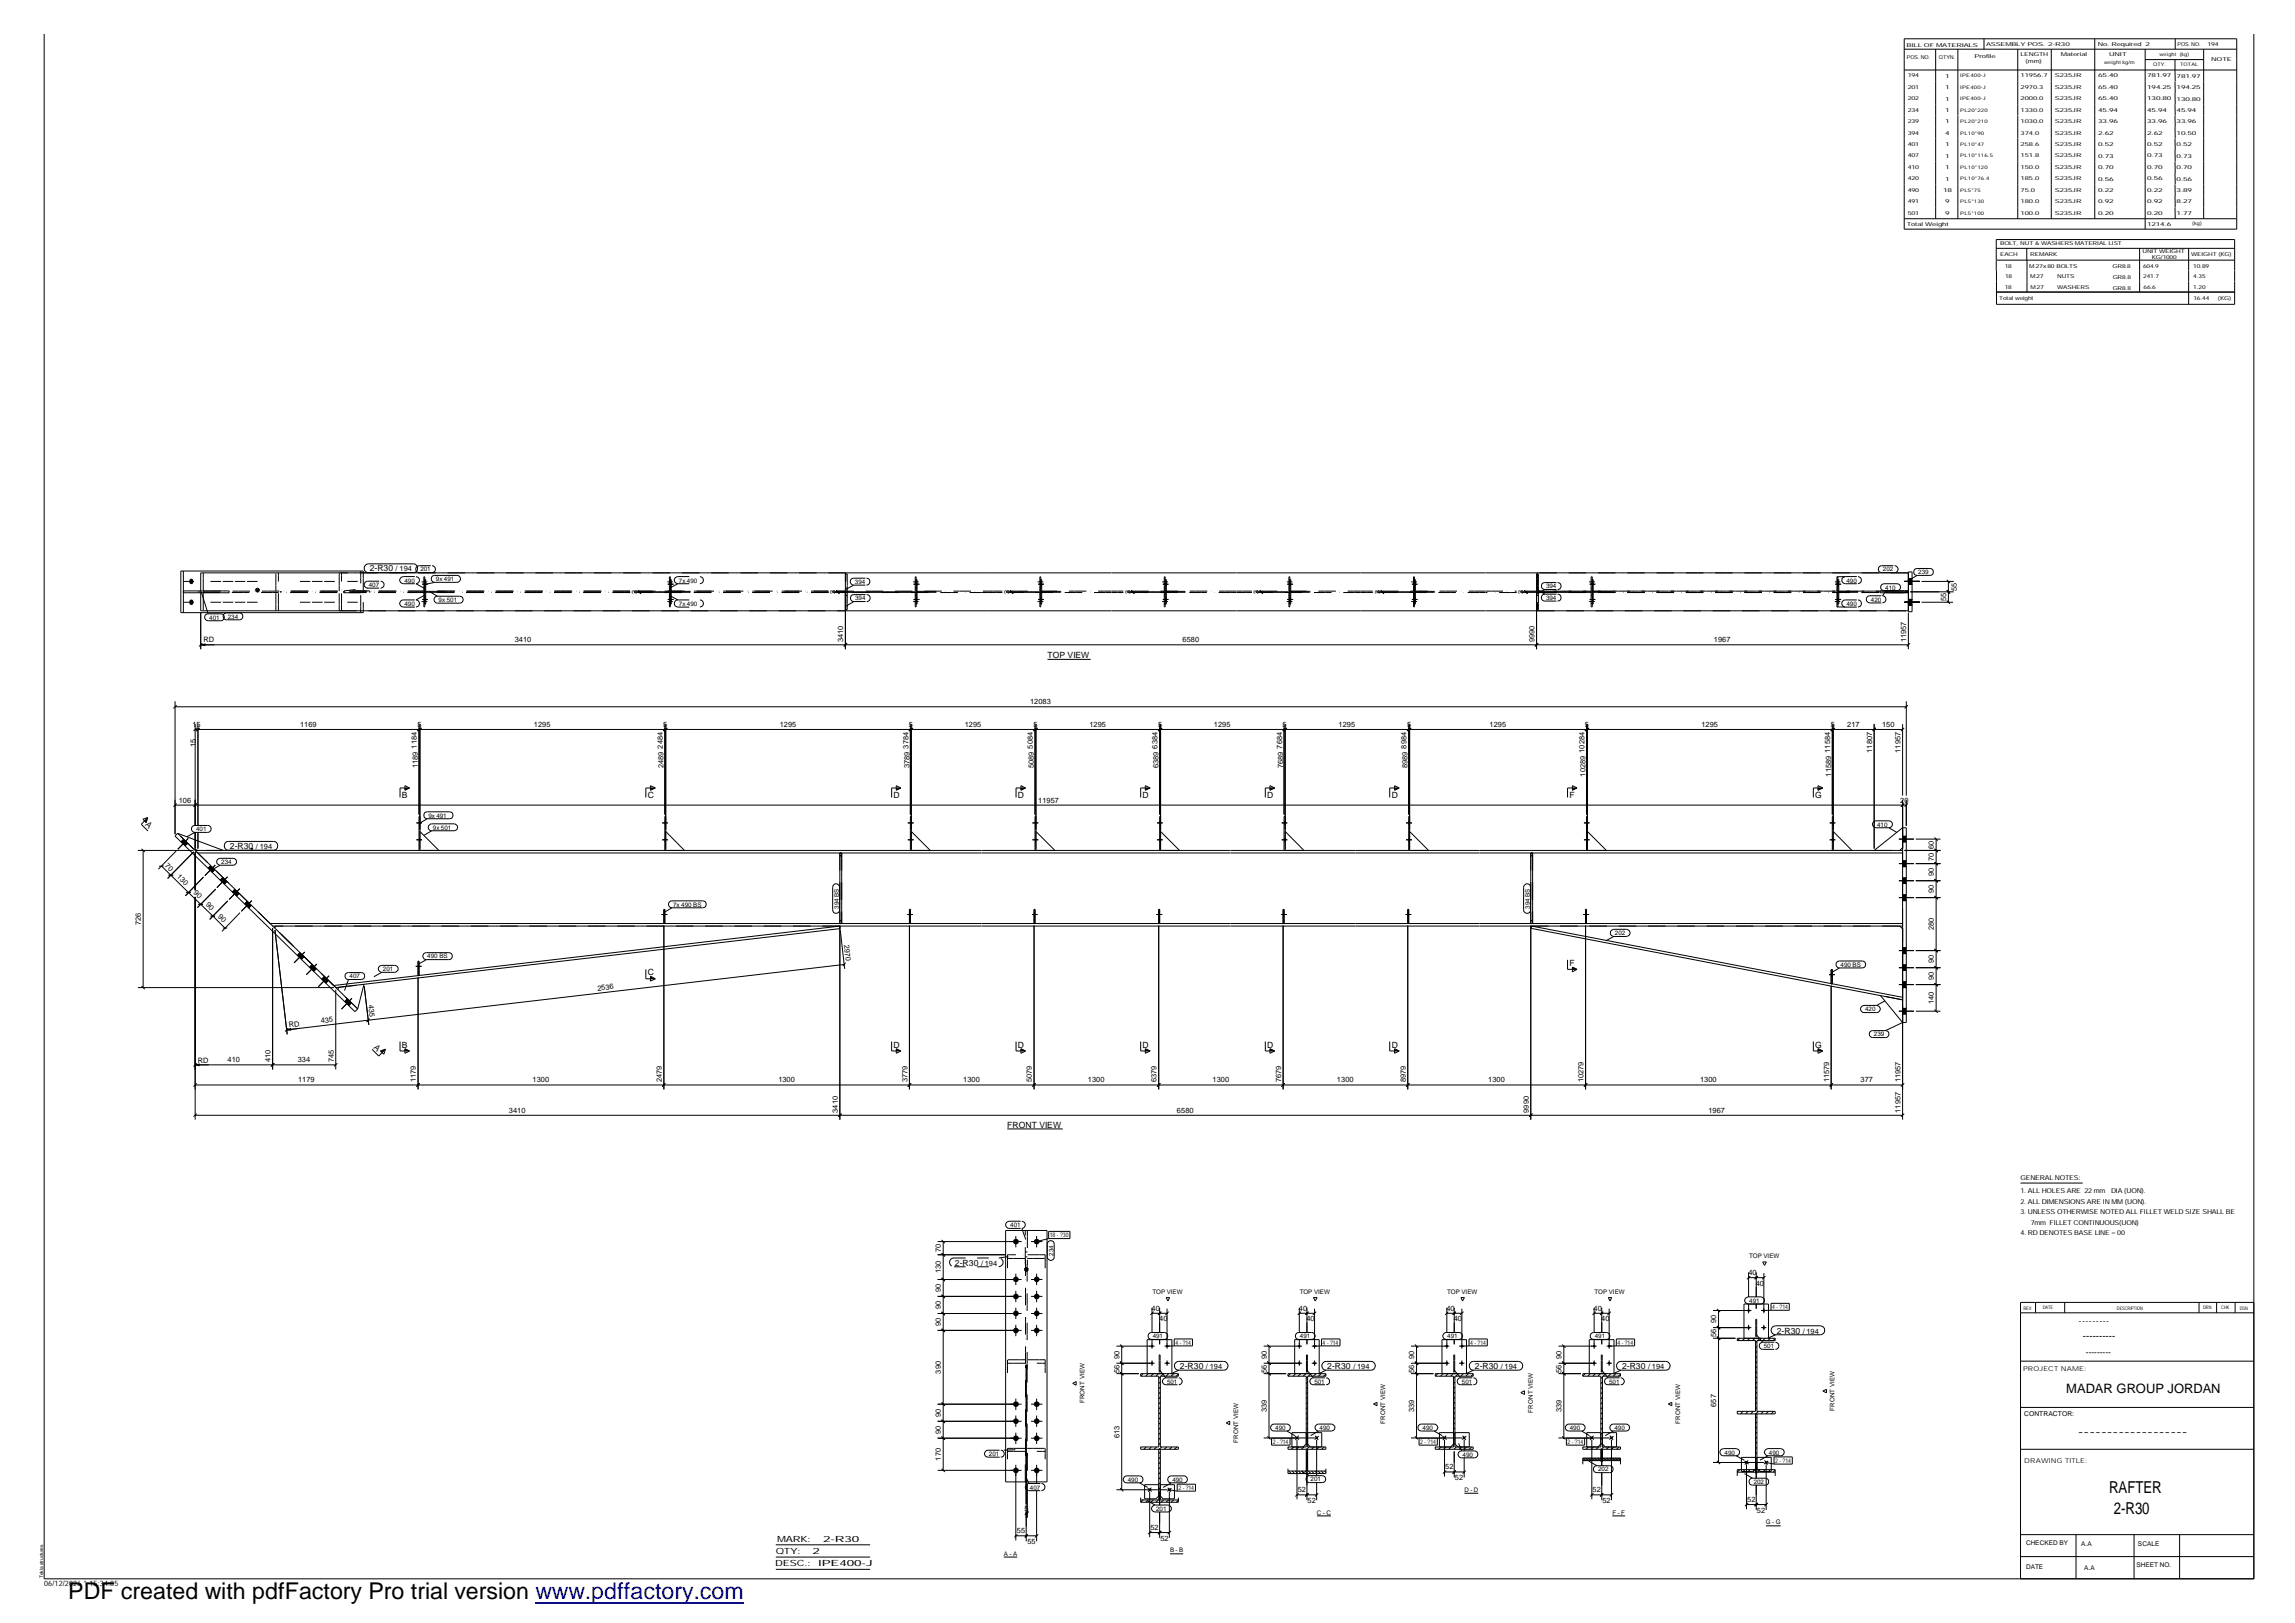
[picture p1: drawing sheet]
<svg xmlns="http://www.w3.org/2000/svg" width="420mm" height="297mm" viewBox="0 0 420 297" stroke-linecap="round" stroke-linejoin="round" font-family="sans-serif">
<defs><g id="words">
<text font-size="4.2" x="12.5" y="292.7">PDF created with pdfFactory Pro trial version www.pdffactory.com</text>
<g font-size="3">
<text x="386.1" y="273.2">RAFTER</text>
<text x="387" y="277.1">2-R30</text>
</g>
<text font-size="2.4" x="378.3" y="255">MADAR GROUP JORDAN</text>
<g font-size="1.7">
<text x="380.5" y="242.4">---------</text>
<text x="381.3" y="245.1">----------</text>
<text x="380.4" y="262.7">-------------------</text>
</g>
<g font-size="1.6">
<text x="67.7" y="104.6">2-R30</text>
<text x="191.8" y="120.4">TOP VIEW</text>
<text x="73.6" y="146">B</text>
<text x="118.6" y="146">C</text>
<text x="163.6" y="146">D</text>
<text x="186.4" y="146">D</text>
<text x="209.2" y="146">D</text>
<text x="232" y="146">D</text>
<text x="254.8" y="146">D</text>
<text x="287.3" y="146">F</text>
<text x="332.3" y="146">G</text>
<text x="26.5" y="151" transform="rotate(44 26.5 151)">A</text>
<text x="42.1" y="155.4">2-R30</text>
<text x="118.6" y="178.5">C</text>
<text x="287.3" y="176.8">F</text>
<text x="68.3" y="191.8" transform="rotate(44 68.3 191.8)">A</text>
<text x="73.6" y="191.8">B</text>
<text x="163.6" y="191.8">D</text>
<text x="186.4" y="191.8">D</text>
<text x="209.2" y="191.8">D</text>
<text x="232" y="191.8">D</text>
<text x="254.8" y="191.8">D</text>
<text x="332.3" y="191.8">G</text>
<text x="184.4" y="206.4">FRONT VIEW</text>
<text x="174.8" y="231.6">2-R30</text>
<text x="325.3" y="244.1">2-R30</text>
<text x="216" y="250.6">2-R30</text>
<text x="243" y="250.6">2-R30</text>
<text x="270" y="250.6">2-R30</text>
<text x="297" y="250.6">2-R30</text>
<text x="141.9" y="286.7">DESC.:</text>
<text x="142" y="284.4">QTY:</text>
<text x="142.3" y="282.2">M</text>
<text x="143.9" y="282.2">ARK:</text>
<text x="148.8" y="284.4">2</text>
<text x="149.8" y="286.6">IPE40 -J</text>
<text x="150.7" y="282.1">2-R30</text>
<text x="156.4" y="286.6">0</text>
</g>
<text font-size="1.5" x="381.9" y="248">---------</text>
<g font-size="1.4">
<text x="72.4" y="104.6">/ 194</text>
<text x="116.6" y="108.7" transform="rotate(-90 116.6 108.7)">3</text>
<text x="153" y="108.7" transform="rotate(-90 153 108.7)">3</text>
<text x="184.8" y="108.7" transform="rotate(-90 184.8 108.7)">3</text>
<text x="207" y="108.7" transform="rotate(-90 207 108.7)">3</text>
<text x="230.5" y="108.7" transform="rotate(-90 230.5 108.7)">3</text>
<text x="252.6" y="108.7" transform="rotate(-90 252.6 108.7)">3</text>
<text x="278.9" y="108.7" transform="rotate(-90 278.9 108.7)">3</text>
<text x="356.3" y="110.1" transform="rotate(-90 356.3 110.1)">55</text>
<text x="358.3" y="108.1" transform="rotate(-90 358.3 108.1)">55</text>
<text x="37.3" y="117.6">RD</text>
<text x="94.2" y="117.5">3410</text>
<text x="154.4" y="117.5" transform="rotate(-90 154.4 117.5)">3410</text>
<text x="216.5" y="117.5">6580</text>
<text x="280.9" y="117.5" transform="rotate(-90 280.9 117.5)">9990</text>
<text x="313.8" y="117.5">1967</text>
<text x="349" y="117.5" transform="rotate(-90 349 117.5)">11957</text>
<text x="188.6" y="128.9">12083</text>
<text x="35.2" y="133">15</text>
<text x="35.9" y="136.7" transform="rotate(-90 35.9 136.7)">15</text>
<text x="54.9" y="133">1169</text>
<text x="76.3" y="137" transform="rotate(-90 76.3 137)">1184</text>
<text x="76.4" y="133">5</text>
<text x="97.7" y="133">1295</text>
<text x="121.3" y="137" transform="rotate(-90 121.3 137)">2484</text>
<text x="121.4" y="133">5</text>
<text x="142.7" y="133">1295</text>
<text x="166.3" y="137" transform="rotate(-90 166.3 137)">3784</text>
<text x="166.4" y="133">5</text>
<text x="176.6" y="133">1295</text>
<text x="189.1" y="137" transform="rotate(-90 189.1 137)">5084</text>
<text x="189.2" y="133">5</text>
<text x="199.4" y="133">1295</text>
<text x="211.9" y="137" transform="rotate(-90 211.9 137)">6384</text>
<text x="212" y="133">5</text>
<text x="222.2" y="133">1295</text>
<text x="234.7" y="137" transform="rotate(-90 234.7 137)">7684</text>
<text x="234.8" y="133">5</text>
<text x="245.1" y="133">1295</text>
<text x="257.5" y="137" transform="rotate(-90 257.5 137)">8984</text>
<text x="257.6" y="133">5</text>
<text x="272.7" y="133">1295</text>
<text x="290.1" y="137.8" transform="rotate(-90 290.1 137.8)">10284</text>
<text x="290.2" y="133">5</text>
<text x="311.5" y="133">1295</text>
<text x="335.1" y="137.8" transform="rotate(-90 335.1 137.8)">11584</text>
<text x="335.2" y="133">5</text>
<text x="338.2" y="133">217</text>
<text x="342.8" y="137.8" transform="rotate(-90 342.8 137.8)">11807</text>
<text x="344.6" y="133">150</text>
<text x="347.9" y="137.8" transform="rotate(-90 347.9 137.8)">11957</text>
<text x="76.5" y="140.6" transform="rotate(-90 76.5 140.6)">1189</text>
<text x="121.5" y="140.6" transform="rotate(-90 121.5 140.6)">2489</text>
<text x="166.5" y="140.6" transform="rotate(-90 166.5 140.6)">3789</text>
<text x="189.3" y="140.6" transform="rotate(-90 189.3 140.6)">5089</text>
<text x="212.1" y="140.6" transform="rotate(-90 212.1 140.6)">6389</text>
<text x="234.9" y="140.6" transform="rotate(-90 234.9 140.6)">7689</text>
<text x="257.7" y="140.6" transform="rotate(-90 257.7 140.6)">8989</text>
<text x="290.2" y="142.1" transform="rotate(-90 290.2 142.1)">10289</text>
<text x="335.2" y="142.1" transform="rotate(-90 335.2 142.1)">11589</text>
<text x="32.7" y="146.9">106</text>
<text x="190.1" y="146.9">11957</text>
<text x="347.9" y="146.9">20</text>
<text x="46.8" y="155.4">/ 194</text>
<text x="354" y="155.4" transform="rotate(-90 354 155.4)">60</text>
<text x="30.1" y="158.4" transform="rotate(44 30.1 158.4)">70</text>
<text x="32.3" y="160.6" transform="rotate(44 32.3 160.6)">130</text>
<text x="354" y="160.4" transform="rotate(-90 354 160.4)">90</text>
<text x="354" y="157.6" transform="rotate(-90 354 157.6)">70</text>
<text x="35.3" y="163.5" transform="rotate(44 35.3 163.5)">90</text>
<text x="37.6" y="165.7" transform="rotate(44 37.6 165.7)">90</text>
<text x="39.8" y="167.8" transform="rotate(44 39.8 167.8)">90</text>
<text x="354" y="163.5" transform="rotate(-90 354 163.5)">90</text>
<text x="25.8" y="169.4" transform="rotate(-90 25.8 169.4)">726</text>
<text x="154.5" y="173" transform="rotate(83 154.5 173)">2970</text>
<text x="354" y="170.3" transform="rotate(-90 354 170.3)">280</text>
<text x="354" y="179.4" transform="rotate(-90 354 179.4)">90</text>
<text x="354" y="176.3" transform="rotate(-90 354 176.3)">90</text>
<text x="67.4" y="183.9" transform="rotate(83 67.4 183.9)">435</text>
<text x="109.4" y="181.3" transform="rotate(-7 109.4 181.3)">2536</text>
<text x="354" y="183.8" transform="rotate(-90 354 183.8)">140</text>
<text x="53" y="188" transform="rotate(-7 53 188)">RD</text>
<text x="58.8" y="187.3" transform="rotate(-7 58.8 187.3)">435</text>
<text x="36.2" y="194.5">RD</text>
<text x="41.7" y="194.4">410</text>
<text x="49.5" y="194.4" transform="rotate(-90 49.5 194.4)">410</text>
<text x="54.5" y="194.4">334</text>
<text x="61.1" y="194.4" transform="rotate(-90 61.1 194.4)">745</text>
<text x="54.6" y="198.1">1179</text>
<text x="76.2" y="198.1" transform="rotate(-90 76.2 198.1)">1179</text>
<text x="93.2" y="203.6">3410</text>
<text x="97.5" y="198.1">1300</text>
<text x="121.2" y="198.1" transform="rotate(-90 121.2 198.1)">2479</text>
<text x="142.5" y="198.1">1300</text>
<text x="153.4" y="203.7" transform="rotate(-90 153.4 203.7)">3410</text>
<text x="166.1" y="198.1" transform="rotate(-90 166.1 198.1)">3779</text>
<text x="176.4" y="198.1">1300</text>
<text x="188.9" y="198.1" transform="rotate(-90 188.9 198.1)">5079</text>
<text x="199.2" y="198.1">1300</text>
<text x="211.8" y="198.1" transform="rotate(-90 211.8 198.1)">6379</text>
<text x="215.5" y="203.6">6580</text>
<text x="222" y="198.1">1300</text>
<text x="234.6" y="198.1" transform="rotate(-90 234.6 198.1)">7679</text>
<text x="244.8" y="198.1">1300</text>
<text x="257.3" y="198.1" transform="rotate(-90 257.3 198.1)">8979</text>
<text x="272.5" y="198.1">1300</text>
<text x="279.9" y="203.7" transform="rotate(-90 279.9 203.7)">9990</text>
<text x="289.9" y="198.1" transform="rotate(-90 289.9 198.1)">10279</text>
<text x="311.2" y="198.1">1300</text>
<text x="312.8" y="203.6">1967</text>
<text x="334.9" y="198.1" transform="rotate(-90 334.9 198.1)">11579</text>
<text x="340.6" y="198.1">377</text>
<text x="347.9" y="203.7" transform="rotate(-90 347.9 203.7)">11957</text>
<text x="347.9" y="198.1" transform="rotate(-90 347.9 198.1)">11957</text>
<text x="172.3" y="233.1" transform="rotate(-90 172.3 233.1)">130</text>
<text x="172.3" y="229.2" transform="rotate(-90 172.3 229.2)">70</text>
<text x="179.6" y="231.6">/ 194</text>
<text x="320.1" y="233.4">40</text>
<text x="172.3" y="239.6" transform="rotate(-90 172.3 239.6)">90</text>
<text x="172.3" y="236.5" transform="rotate(-90 172.3 236.5)">90</text>
<text x="210.8" y="239.9">40</text>
<text x="237.8" y="239.9">40</text>
<text x="264.8" y="239.9">40</text>
<text x="291.8" y="239.9">40</text>
<text x="321.4" y="235.4">40</text>
<text x="172.3" y="242.7" transform="rotate(-90 172.3 242.7)">90</text>
<text x="212.2" y="241.8">40</text>
<text x="239.2" y="241.8">40</text>
<text x="266.1" y="241.8">40</text>
<text x="293.2" y="241.8">40</text>
<text x="314.2" y="244.7" transform="rotate(-90 314.2 244.7)">56</text>
<text x="314.2" y="242.2" transform="rotate(-90 314.2 242.2)">90</text>
<text x="330" y="244.1">/ 194</text>
<text x="172.3" y="251.4" transform="rotate(-90 172.3 251.4)">390</text>
<text x="204.9" y="251.2" transform="rotate(-90 204.9 251.2)">56</text>
<text x="204.9" y="248.7" transform="rotate(-90 204.9 248.7)">90</text>
<text x="220.8" y="250.6">/ 194</text>
<text x="231.9" y="251.2" transform="rotate(-90 231.9 251.2)">56</text>
<text x="231.9" y="248.7" transform="rotate(-90 231.9 248.7)">90</text>
<text x="247.8" y="250.6">/ 194</text>
<text x="258.9" y="251.2" transform="rotate(-90 258.9 251.2)">56</text>
<text x="258.9" y="248.7" transform="rotate(-90 258.9 248.7)">90</text>
<text x="274.7" y="250.6">/ 194</text>
<text x="285.9" y="251.2" transform="rotate(-90 285.9 251.2)">56</text>
<text x="285.9" y="248.7" transform="rotate(-90 285.9 248.7)">90</text>
<text x="301.7" y="250.6">/ 194</text>
<text x="314.2" y="257.5" transform="rotate(-90 314.2 257.5)">657</text>
<text x="172.3" y="262.5" transform="rotate(-90 172.3 262.5)">90</text>
<text x="172.3" y="259.3" transform="rotate(-90 172.3 259.3)">90</text>
<text x="204.9" y="263.2" transform="rotate(-90 204.9 263.2)">613</text>
<text x="231.9" y="258.4" transform="rotate(-90 231.9 258.4)">339</text>
<text x="258.9" y="258.4" transform="rotate(-90 258.9 258.4)">339</text>
<text x="285.9" y="258.4" transform="rotate(-90 285.9 258.4)">339</text>
<text x="172.3" y="267.3" transform="rotate(-90 172.3 267.3)">170</text>
<text x="264.6" y="268.9">52</text>
<text x="237.6" y="273.1">52</text>
<text x="239.4" y="275.1">52</text>
<text x="266.4" y="270.9">52</text>
<text x="291.5" y="273.1">52</text>
<text x="293.4" y="275.1">52</text>
<text x="319.9" y="274.9">52</text>
<text x="186.2" y="280.6">55</text>
<text x="187.6" y="276.5">5</text>
<text x="210.6" y="280">52</text>
<text x="321.6" y="276.9">52</text>
<text x="188.1" y="282.6">55</text>
<text x="212.4" y="282">52</text>
<text x="8.1" y="290.4">06/12/2026* 15:34:05</text>
</g>
<g font-size="1.2">
<text x="369.9" y="216">GENERALNOTES:</text>
<text x="369.9" y="220.3">2. ALLDIMENSIONS ARE INMM(UON).</text>
<text x="369.9" y="218.4">1. ALLHOLES ARE 22mm DIA(UON).</text>
<text x="369.9" y="222.2">3. UNLESS OTHERW</text>
<text x="369.9" y="226">4. RDDENOTES BASE LINE =00</text>
<text x="371.8" y="224.1">7mm FILLETCONTINUOUS(UON)</text>
<text x="382.1" y="222.2">ISE NOTEDALLFILLETW</text>
<text x="397.3" y="222.2">ELDSIZE SHALLBE</text>
<text x="370.4" y="250.9">PROJECT NAME:</text>
<text x="370.6" y="259.1">CONTRACTOR:</text>
<text x="370.6" y="267.7">DRAWING TITLE:</text>
<text x="370.9" y="282.8">CHECKED BY</text>
<text x="370.9" y="287.2">DATE</text>
<text x="381" y="282.9">A.A</text>
<text x="381.6" y="287.3">A.A</text>
<text x="391.1" y="286.7">SHEET NO.</text>
<text x="391.4" y="282.9">SCALE</text>
</g>
<g font-size="1.1">
<text x="67.5" y="107.4">407</text>
<text x="74" y="106.6">490</text>
<text x="77" y="104.6">201</text>
<text x="79.8" y="106.4">9x 491</text>
<text x="124.3" y="106.6">7x 490</text>
<text x="156.5" y="106.9">394</text>
<text x="283" y="107.7">394</text>
<text x="338" y="106.6">490</text>
<text x="344.7" y="104.6">202</text>
<text x="345.1" y="107.9">410</text>
<text x="351.2" y="105.1">239</text>
<text x="38.3" y="113.4">401</text>
<text x="41.7" y="113.2">234</text>
<text x="74" y="110.9">490</text>
<text x="80.3" y="110.2">9x 501</text>
<text x="124.3" y="110.9">7x 490</text>
<text x="156.5" y="109.9">394</text>
<text x="283" y="109.8">394</text>
<text x="338" y="110.9">490</text>
<text x="342.5" y="110.1">420</text>
<text x="78.4" y="149.6">9x 491</text>
<text x="35.9" y="152.1">401</text>
<text x="79.2" y="151.8">9x 501</text>
<text x="343.7" y="151.3">410</text>
<text x="40.5" y="158.1">234</text>
<text x="123.2" y="165.9">7x 490 BS</text>
<text x="153.5" y="166.3" transform="rotate(-90 153.5 166.3)">394 BS</text>
<text x="280.1" y="166.3" transform="rotate(-90 280.1 166.3)">394 BS</text>
<text x="295.7" y="171.2">202</text>
<text x="64" y="179.1">407</text>
<text x="70.1" y="177.7">201</text>
<text x="78.2" y="175.4">490 BS</text>
<text x="337" y="176.9">490 BS</text>
<text x="341.5" y="185.1">420</text>
<text x="343.1" y="189.7">239</text>
<text x="185" y="224.6">401</text>
<text x="192.2" y="226.5">18-?30</text>
<text x="192.9" y="229.9" transform="rotate(-90 192.9 229.9)">234</text>
<text x="320.3" y="230.3">TOP VIEW</text>
<text x="211" y="236.8">TOP VIEW</text>
<text x="238" y="236.8">TOP VIEW</text>
<text x="265" y="236.8">TOP VIEW</text>
<text x="291.9" y="236.8">TOP VIEW</text>
<text x="320.3" y="238.4">491</text>
<text x="324.4" y="239.6">4-?14</text>
<text x="211" y="245">491</text>
<text x="238" y="245">491</text>
<text x="265" y="245">491</text>
<text x="292" y="245">491</text>
<text x="215.2" y="246.1">4-?14</text>
<text x="242.1" y="246.1">4-?14</text>
<text x="269.2" y="246.1">4-?14</text>
<text x="296.1" y="246.1">4-?14</text>
<text x="322.9" y="246.7">501</text>
<text x="198.5" y="256.8" transform="rotate(-90 198.5 256.8)">FRONT VIEW</text>
<text x="213.7" y="253.3">501</text>
<text x="240.6" y="253.3">501</text>
<text x="267.6" y="253.3">501</text>
<text x="294.6" y="253.3">501</text>
<text x="233.5" y="261.7">490</text>
<text x="241.6" y="261.7">490</text>
<text x="253.6" y="260.6" transform="rotate(-90 253.6 260.6)">FRONT VIEW</text>
<text x="260.4" y="261.7">490</text>
<text x="280.6" y="258.5" transform="rotate(-90 280.6 258.5)">FRONT VIEW</text>
<text x="287.4" y="261.7">490</text>
<text x="295.6" y="261.7">490</text>
<text x="307.6" y="260.6" transform="rotate(-90 307.6 260.6)">FRONT VIEW</text>
<text x="335.9" y="258.2" transform="rotate(-90 335.9 258.2)">FRONT VIEW</text>
<text x="181.1" y="266.5">201</text>
<text x="226.7" y="264" transform="rotate(-90 226.7 264)">FRONT VIEW</text>
<text x="233" y="264.3">2-?14</text>
<text x="260" y="264.3">2-?14</text>
<text x="267.8" y="266.6">490</text>
<text x="287" y="264.3">2-?14</text>
<text x="292.6" y="269.3">202</text>
<text x="315.7" y="266.2">490</text>
<text x="323.8" y="266.2">490</text>
<text x="325" y="267.7">2-?14</text>
<text x="188.6" y="272.6">407</text>
<text x="206.5" y="271.2">490</text>
<text x="214.6" y="271.2">490</text>
<text x="215.7" y="272.7">2-?14</text>
<text x="239.9" y="271.1">201</text>
<text x="268.1" y="273">D - D</text>
<text x="321.1" y="271.6">202</text>
<text x="211.7" y="276.5">201</text>
<text x="241.1" y="277.2">C - C</text>
<text x="295.2" y="277.2">F - F</text>
<text x="323.3" y="279">G - G</text>
<text x="183.8" y="284.7">A - A</text>
<text x="214.2" y="284.1">B - B</text>
</g>
<g font-size="1">
<text x="349" y="8.6">BILL OF M</text>
<text x="349.1" y="10.8">POS. NO.</text>
<text x="355" y="10.8">QTYN.</text>
<text x="355.6" y="8.6">ATERIALS</text>
<text x="361.5" y="10.7">Profile</text>
<text x="363.6" y="8.5">ASSEM</text>
<text x="368.2" y="8.5">BLY POS. 2-R30</text>
<text x="369.9" y="10.2">LENGTH</text>
<text x="370.8" y="11.5">(mm)</text>
<text x="377.3" y="10.2">M t</text>
<text x="378.4" y="10.2">a erial</text>
<text x="384" y="8.4">No. Required 2</text>
<text x="386.2" y="10.2">UNIT</text>
<text x="398.7" y="8.4">POS. NO.</text>
<text x="404.1" y="8.4">194</text>
<text x="404.8" y="11.1">NOTE</text>
<text x="349.2" y="14.1">194</text>
<text x="349.2" y="16.2">20</text>
<text x="350.6" y="16.2">1</text>
<text x="356.1" y="14.2">1</text>
<text x="356.1" y="16.3">1</text>
<text x="369.9" y="14.2">11956.7</text>
<text x="369.9" y="16.3">2970</text>
<text x="373" y="16.3">.3</text>
<text x="376.2" y="14.2">S235JR</text>
<text x="376.2" y="16.2">S235JR</text>
<text x="384.1" y="14.2">6</text>
<text x="384.1" y="16.3">6</text>
<text x="384.9" y="14.2">5.40</text>
<text x="384.9" y="16.3">5.40</text>
<text x="393.1" y="14.2">78</text>
<text x="393.1" y="16.2">19</text>
<text x="394.7" y="14.2">1.9</text>
<text x="394.7" y="16.2">4.25</text>
<text x="396.7" y="14.2">7</text>
<text x="398.5" y="14.2">78</text>
<text x="398.5" y="16.3">19</text>
<text x="400.1" y="14.2">1.9</text>
<text x="400.1" y="16.3">4.25</text>
<text x="402.1" y="14.2">7</text>
<text x="349.2" y="18.3">20</text>
<text x="349.2" y="20.4">234</text>
<text x="349.2" y="22.5">239</text>
<text x="350.6" y="18.3">2</text>
<text x="356.1" y="18.4">1</text>
<text x="356.1" y="20.5">1</text>
<text x="356.1" y="22.6">1</text>
<text x="369.9" y="18.4">20</text>
<text x="369.9" y="20.5">1330</text>
<text x="369.9" y="22.5">10</text>
<text x="371.4" y="18.4">0 .0</text>
<text x="371.4" y="22.5">30</text>
<text x="372.2" y="18.4">0</text>
<text x="373" y="20.5">.0</text>
<text x="373" y="22.5">.0</text>
<text x="376.2" y="18.4">S235JR</text>
<text x="376.2" y="20.4">S235JR</text>
<text x="376.2" y="22.5">S235JR</text>
<text x="384.1" y="18.4">6</text>
<text x="384.1" y="20.5">45.9</text>
<text x="384.1" y="22.5">33.9</text>
<text x="384.9" y="18.4">5.40</text>
<text x="386.9" y="20.5">4</text>
<text x="386.9" y="22.5">6</text>
<text x="393.1" y="18.4">130</text>
<text x="393.1" y="20.4">45.9</text>
<text x="393.1" y="22.5">33.9</text>
<text x="395.5" y="18.4">.8</text>
<text x="395.9" y="20.4">4</text>
<text x="395.9" y="22.5">6</text>
<text x="396.7" y="18.4">0</text>
<text x="398.5" y="18.4">130</text>
<text x="398.5" y="20.5">45.9</text>
<text x="398.5" y="22.6">33.9</text>
<text x="400.9" y="18.4">.8</text>
<text x="401.3" y="20.5">4</text>
<text x="401.3" y="22.6">6</text>
<text x="402.1" y="18.4">0</text>
<text x="349.2" y="24.6">394</text>
<text x="349.2" y="26.7">40</text>
<text x="349.2" y="28.8">40</text>
<text x="350.6" y="26.7">1</text>
<text x="350.6" y="28.8">7</text>
<text x="356.1" y="24.7">4</text>
<text x="356.1" y="26.8">1</text>
<text x="356.1" y="28.9">1</text>
<text x="369.9" y="24.7">374.0</text>
<text x="369.9" y="26.7">258.6</text>
<text x="369.9" y="28.8">151.8</text>
<text x="376.2" y="24.6">S235JR</text>
<text x="376.2" y="26.7">S235JR</text>
<text x="376.2" y="28.8">S235JR</text>
<text x="384.1" y="24.7">2.6</text>
<text x="384.1" y="26.7">0</text>
<text x="384.1" y="28.9">0</text>
<text x="384.9" y="26.7">.52</text>
<text x="384.9" y="28.9">.73</text>
<text x="386.1" y="24.7">2</text>
<text x="393.1" y="24.6">2.6</text>
<text x="393.1" y="26.7">0</text>
<text x="393.1" y="28.8">0</text>
<text x="393.9" y="26.7">.52</text>
<text x="393.9" y="28.8">.73</text>
<text x="395.1" y="24.6">2</text>
<text x="398.5" y="24.7">10</text>
<text x="398.5" y="26.8">0</text>
<text x="398.5" y="28.9">0</text>
<text x="399.3" y="26.8">.52</text>
<text x="399.3" y="28.9">.73</text>
<text x="400.1" y="24.7">.50</text>
<text x="349.2" y="30.9">410</text>
<text x="349.2" y="33">420</text>
<text x="349.2" y="35.1">490</text>
<text x="355.7" y="35.2">18</text>
<text x="356.1" y="31">1</text>
<text x="356.1" y="33">1</text>
<text x="369.9" y="30.9">150</text>
<text x="369.9" y="33">185.0</text>
<text x="369.9" y="35.1">75.0</text>
<text x="372.2" y="30.9">.0</text>
<text x="376.2" y="30.9">S235JR</text>
<text x="376.2" y="33">S235JR</text>
<text x="376.2" y="35.1">S235JR</text>
<text x="384.1" y="30.9">0</text>
<text x="384.1" y="33">0</text>
<text x="384.1" y="35.1">0</text>
<text x="384.9" y="30.9">.70</text>
<text x="384.9" y="33">.56</text>
<text x="384.9" y="35.1">.22</text>
<text x="393.1" y="30.9">0</text>
<text x="393.1" y="33">0</text>
<text x="393.1" y="35.1">0</text>
<text x="393.9" y="30.9">.70</text>
<text x="393.9" y="33">.56</text>
<text x="393.9" y="35.1">.22</text>
<text x="398.5" y="31">0</text>
<text x="398.5" y="33">0</text>
<text x="398.5" y="35.1">3.8</text>
<text x="399.3" y="31">.70</text>
<text x="399.3" y="33">.56</text>
<text x="400.5" y="35.1">9</text>
<text x="349.1" y="41.4">Total W</text>
<text x="349.2" y="37.2">491</text>
<text x="349.2" y="39.3">50</text>
<text x="350.6" y="39.3">1</text>
<text x="353.8" y="41.4">eight</text>
<text x="356.1" y="37.2">9</text>
<text x="356.1" y="39.4">9</text>
<text x="369.9" y="37.2">180</text>
<text x="369.9" y="39.3">10 .0</text>
<text x="371.4" y="39.3">0</text>
<text x="372.2" y="37.2">.0</text>
<text x="376.2" y="37.2">S235JR</text>
<text x="376.2" y="39.3">S235JR</text>
<text x="384.1" y="37.2">0</text>
<text x="384.1" y="39.3">0</text>
<text x="384.9" y="37.2">.9</text>
<text x="384.9" y="39.3">.20</text>
<text x="386.1" y="37.2">2</text>
<text x="393.1" y="41.3">1214.6</text>
<text x="393.1" y="37.2">0</text>
<text x="393.1" y="39.3">0</text>
<text x="393.9" y="37.2">.9</text>
<text x="393.9" y="39.3">.20</text>
<text x="395.1" y="37.2">2</text>
<text x="398.5" y="37.2">8</text>
<text x="398.5" y="39.3">1.77</text>
<text x="399.3" y="37.2">.27</text>
<text x="366.2" y="46.9">EACH</text>
<text x="366.2" y="44.9">BOLT, NUT &amp;W</text>
<text x="371.7" y="46.9">REM</text>
<text x="374.3" y="46.9">ARK</text>
<text x="374.8" y="44.9">ASHERS M</text>
<text x="380.9" y="44.9">ATERIALLIST</text>
<text x="392.2" y="46.3">UNIT W</text>
<text x="393.9" y="47.4">KG/1000</text>
<text x="396.4" y="46.3">EIGHT</text>
<text x="401.2" y="46.9">W</text>
<text x="402.3" y="46.9">EIGHT (KG)</text>
<text x="367" y="49">18</text>
<text x="367" y="52.9">18</text>
<text x="367.1" y="50.9">18</text>
<text x="371.5" y="49.1">M27x80BOLTS</text>
<text x="371.6" y="50.9">M27</text>
<text x="371.7" y="52.9">M27</text>
<text x="376.6" y="50.9">NUTS</text>
<text x="376.6" y="52.9">W</text>
<text x="377.7" y="52.9">ASHERS</text>
<text x="386.8" y="49.1">GR8.8</text>
<text x="386.8" y="51">GR8.8</text>
<text x="386.8" y="53">GR8.8</text>
<text x="392.3" y="49.1">604.9</text>
<text x="392.4" y="50.9">241.7</text>
<text x="392.4" y="52.8">66.6</text>
<text x="401.5" y="49">10.89</text>
<text x="401.5" y="51">4.35</text>
<text x="401.5" y="52.9">1.20</text>
<text x="366" y="55">Total wi</text>
<text x="369.8" y="55">eght</text>
<text x="401.6" y="54.9">16.44</text>
<text x="406.1" y="54.8">(KG)</text>
</g>
<g font-size=".9">
<text x="385.2" y="11.6">w</text>
<text x="386" y="11.6">eightkg/m</text>
<text x="395.4" y="10.2">w</text>
<text x="396.1" y="10.2">eight (kg)</text>
<text x="358.9" y="14.2">IPE400-J</text>
<text x="358.9" y="16.2">IPE400-J</text>
<text x="394.2" y="12.1">QTY.</text>
<text x="399.1" y="12.1">TOTAL</text>
<text x="358.9" y="18.4">IPE400-J</text>
<text x="358.9" y="20.4">PL20*220</text>
<text x="358.9" y="22.5">PL20*210</text>
<text x="358.9" y="24.6">PL10*90</text>
<text x="358.9" y="26.7">PL10*47</text>
<text x="358.9" y="28.8">PL10*116.5</text>
<text x="358.9" y="30.9">PL10*120</text>
<text x="358.9" y="33">PL10*76.4</text>
<text x="358.9" y="35.1">PL5*75</text>
<text x="358.9" y="37.2">PL5*130</text>
<text x="358.9" y="39.3">PL5*100</text>
<text x="401.4" y="41.2">(kg)</text>
<text x="370.5" y="239.7">REV.</text>
<text x="374" y="239.6">DATE</text>
<text x="387.6" y="239.7">DESCRIPTION</text>
<text x="403.4" y="239.6">DRN</text>
<text x="406.7" y="239.6">CHK</text>
<text x="410" y="239.7">DSN</text>
<text x="7.9" y="288.8" transform="rotate(-90 7.9 288.8)">Tekla structures</text>
</g>
</g></defs>
<g fill="none" stroke="#000" stroke-width=".18">
<path d="M348.6 7.1h60.9v34.8h-60.9zM348.6 9h60.9M348.6 12.8h60.9M354.4 9v31M358.4 9v31M363.2 7.1v1.9M369.4 9v31M375.5 9v31M383.5 7.1v32.9M392.7 9v32.9M392.7 10.9h10.7M398.2 10.9v4"/>
<path d="M398.2 14.9v2.1M398.2 17v4.2M398.2 7.1v1.9M403.4 9v31M412.6 6.3v282.7h-404.5v-282.7M398.2 21.2v2.1M398.2 23.3v2M398.2 25.4v2.1M398.2 27.5v2M398.2 29.6v2.1M398.2 31.7v4.1M398.2 35.8v2.1"/>
<path d="M398.2 38v2M348.6 40h60.9M365.5 49.6v-5.8h43.6v11.9h-43.6v-6.1M365.5 45.5h43.6M365.5 53.5h43.6M365.5 47.6h43.6M371.1 45.4v2.2M371.1 47.6v5.9M391.7 45.4v8.1M400.7 45.5v10.2M33.6 108.1h8.4v.4h-8.4M33.6 104.5v7.6"/>
<path d="M33.6 106.4h1.9M33.6 110.2h1.9M36.7 108.5v3.3h312.7M36.7 112.1v6.7M36.7 118h312.7M36.7 118l.9 .2M36.8 108.3l1.3 4M37 117.7l-.6 .6M37.6 112.5l.5-.2h2.3a.63 .63 0 0 1 .7 .7 .63 .63 0 0 1-.7 .6h-2.3a.66 .66 0 0 1-.6-.4 .66 .66 0 0 1 .1-.7zM37.6 117.8l-.9 .2M41 112.3l.5-.1h2.3a.63 .63 0 0 1 .7 .6 .63 .63 0 0 1-.7 .6h-2.3a.65 .65 0 0 1-.6-.4 .65 .65 0 0 1 .1-.7zM46.9 107.9h.5l-.2 .4z"/>
<path d="M66.5 104.8v-.3h-33.4v7.6h33.4v-.3M66.9 103.4l.6-.2h8.1a.8 .8 0 0 1 .9 .8 .8 .8 0 0 1-.9 .8h-8.1a.79 .79 0 0 1-.8-.5 .79 .79 0 0 1 .2-.9zM77.3 109.7h1M77.3 106.9h1M77.8 106.1h.1v4.5h-.1zM77.8 109.5h.1M77.8 109.9h.1M77.8 106.7h.1M77.8 107.2h.1M77.9 108.2h3.5v.2h-3.5M78.6 108.3l1.5 .8M79.1 105.5l.5-.2h4.1a.64 .64 0 0 1 .6 .6 .64 .64 0 0 1-.6 .7h-4.1a.65 .65 0 0 1-.6-.4 .65 .65 0 0 1 .1-.7z"/>
<path d="M79.6 106.6l-1.8 .4M79.6 109.3l.5-.2h4.1a.63 .63 0 0 1 .6 .7 .63 .63 0 0 1-.6 .6h-4.1a.66 .66 0 0 1-.6-.4 .66 .66 0 0 1 .1-.7zM116.1 108.4h6.5M116.1 108.3h6.5M116.8 108.1l.5 .6M116.8 108l.5 .6M117.1 108.3v.1M122.3 109.7h1M122.3 106.9h1M122.7 106.1h.2v4.5h-.2zM122.7 109.5h.2M122.7 109.9h.2"/>
<path d="M122.7 106.7h.2M122.7 107.2h.2M122.9 108.2h3.5v.2h-3.5M152.4 108.4h15.2M152.4 108.3h15.2M153.1 108.1l.6 .6M153.1 108l.6 .6M153.4 108.3v.1M154.8 108.5v10.3M155.1 117.7l-.6 .6M167.3 109.7h1M167.3 106.9h1"/>
<path d="M167.7 106.1h.2v4.5h-.2zM167.7 109.5h.2M167.7 109.9h.2M167.7 106.7h.2M167.7 107.2h.2M167.9 108.2h3.5v.2h-3.5M184.2 108.4h6.2M184.2 108.3h6.2M184.9 108.1l.6 .6M184.9 108l.6 .6M185.2 108.3v.1M190.1 109.7h1"/>
<path d="M190.1 106.9h1M190.5 106.1h.2v4.5h-.2zM190.5 109.5h.2M190.5 109.9h.2M190.5 106.7h.2M190.5 107.2h.2M190.7 108.2h3.5v.2h-3.5M206.4 108.4h6.7M206.4 108.3h6.7M207.1 108.1l.6 .6M207.1 108l.6 .6M207.4 108.3v.1"/>
<path d="M212.9 109.7h1M212.9 106.9h1M213.3 106.1h.2v4.5h-.2zM213.3 109.5h.2M213.3 109.9h.2M213.3 106.7h.2M213.3 107.2h.2M213.5 108.2h3.5v.2h-3.5M229.9 108.4h6.1M229.9 108.3h6.1M230.6 108.1l.6 .6M230.6 108l.6 .6"/>
<path d="M230.9 108.3v.1M235.7 109.7h1M235.7 106.9h1M236.1 106.1h.2v4.5h-.2zM236.1 109.5h.2M236.1 109.9h.2M236.1 106.7h.2M236.1 107.2h.2M236.3 108.2h3.5v.2h-3.5M252.1 108.4h6.7M252.1 108.3h6.7M252.8 108.1l.6 .6"/>
<path d="M252.8 108l.6 .6M253.1 108.3v.1M258.5 109.7h1M258.5 106.9h1M259 106.1h.1v4.5h-.1zM259 109.5h.1M259 109.9h.1M259 106.7h.1M259 107.2h.1M259.1 108.2h3.5v.2h-3.5M278.4 108.4h12.9M278.4 108.3h12.9"/>
<path d="M279.1 108.1l.6 .6M279.1 108l.6 .6M279.4 108.3v.1M281.3 108.5v10.3M281.6 117.7l-.6 .6M291 109.7h1.1M291 106.9h1.1M291.5 106.1h.2v4.5h-.2zM291.5 109.5h.2M291.5 109.9h.2M291.5 106.7h.2M291.5 107.2h.2"/>
<path d="M291.7 108.2h3.4v.2h-3.4M336 109.7h1.1M336 106.9h1.1M336.5 106.1h.1v4.5h-.1zM336.5 109.5h.1M336.5 109.9h.1M336.5 106.7h.1M336.5 107.2h.1M336.6 108.2h3.5v.2h-3.5M344.5 107l.4-.2h2.4a.63 .63 0 0 1 .6 .7 .63 .63 0 0 1-.6 .6h-2.4a.63 .63 0 0 1-.6-.4 .63 .63 0 0 1 .2-.7zM348.7 106.4h2.8M348.7 110.2h2.8"/>
<path d="M349.4 104.8h-312.7v3.3M349.4 108.1h-5.2v.4h5.2M349.4 104.7h.7v7.3h-.7zM349.4 112.1v6.7M349.4 109.7h.7M349.4 106.9h.7M349.4 110.7h.7M349.4 105.9h.7M349.7 117.7l-.6 .6M349.7 108.3h8M350.5 104.2l.5-.2h2.3a.64 .64 0 0 1 .6 .7 .64 .64 0 0 1-.6 .6h-2.3a.65 .65 0 0 1-.6-.4 .65 .65 0 0 1 .1-.7zM351 105.3l-1.5 .9"/>
<path d="M351.8 106.4h5.9M351.8 110.2h5.7M356.4 109.9l.6 .6M356.4 108l.6 .6M356.4 106.1l.6 .6M356.7 106.4v3.8M32 129.4h317M32 128.3v24.4M32.3 129.1l-.6 .6M35.7 132.5v18.6M35.7 133.5h312.6M36 133.2l-.6 .6"/>
<path d="M36.2 132.5v18.6M36.5 133.2l-.6 .6M76.7 132.5v16.6M76.9 132.5v23.1M77 133.2l-.6 .6M77.2 133.2l-.6 .6M121.7 132.5v16.6M121.9 132.5v23.1M122 133.2l-.6 .6M122.2 133.2l-.6 .6M166.7 132.5v16.6M166.8 132.5v23.1"/>
<path d="M166.9 133.3l-.5 .5M167 133.2l-.5 .6M167.1 133.2l-.6 .6 .6-.5M189.5 132.5v16.6M189.7 132.5v23.1M189.8 133.2l-.6 .6M189.9 133.2l-.5 .6M191.8 120.7h7.9M212.3 132.5v16.6M212.5 132.5v23.1M212.6 133.2l-.6 .6M212.8 133.2l-.6 .6"/>
<path d="M235.1 132.5v16.6M235.3 132.5v23.1M235.4 133.3l-.6 .5M235.4 133.2l-.5 .6M235.6 133.2l-.6 .6M257.9 132.5v16.6M258.1 132.5v23.1M258.2 133.2l-.6 .6M258.4 133.2l-.6 .6M290.4 132.5v16.6M290.6 132.5v23.1M290.7 133.2l-.5 .6"/>
<path d="M290.9 133.2l-.6 .6M335.4 132.5v16.6M335.6 132.5v23.1M335.7 133.2l-.5 .6M335.9 133.2l-.6 .6M342.9 133.8l.5-.6-.6 .6M343.1 132.5v22.8M348.3 132.5v13.1M348.6 133.2l-.6 .6M349 128.3v17.3M349.3 129.1l-.6 .6M25.2 155.6h10.2"/>
<path d="M25.9 155.3l.6 .6M26.2 149.9l.9-.3-.3 1zM26.2 155.6v25.1M27.1 149.6l-1.2 1.3 1.2 1.2M29.5 158.5l11.7 11.4M30 158.5h-.9M32 147.3h317M32.3 155.7l-3.3 3.4M32.3 147.1l-.6 .5M32.5 152.5l8.4 3.1M32.5 152.5l33 32.1M32.5 152.5l-.5 .5 33 32.2 .5-.6"/>
<path d="M33.6 153.6l-.5 .5M34.4 154.3l-.5 .5M34.5 153.4l-1.9 2M35.2 151.2l.5-.1h2.3a.64 .64 0 0 1 .7 .6 .64 .64 0 0 1-.7 .6h-2.3a.65 .65 0 0 1-.6-.4 .65 .65 0 0 1 .1-.7zM35.3 155.3l.9 .3M35.5 155.9l-4.8 4.9M35.7 152.3l-1.5 .8M35.7 155.6h312.6M35.7 152.3v3M35.7 156v6.9M36 147.1l-.6 .5M36.2 156.1h312.1"/>
<path d="M36.2 152.3v3M38.6 158.4l-.5 .5M39.3 159.2l-.5 .5M39.4 158.3l-1.9 2M39.9 157.3l.4-.2h2.4a.64 .64 0 0 1 .6 .6 .64 .64 0 0 1-.6 .7h-2.4a.63 .63 0 0 1-.6-.4 .63 .63 0 0 1 .2-.7zM40.3 158.4l-1.4 .8M41.3 154.2l.6-.2h8.1a.8 .8 0 0 1 .8 .8 .8 .8 0 0 1-.8 .8h-8.1a.82 .82 0 0 1-.8-.5 .82 .82 0 0 1 .2-.9zM45.8 155.6l.3 .1 .3-.1M46.1 155.6h.1M74.1 143.8l.9 .4-.9 .4zM75 144.2h-1.8v1.8M76.2 153.7h1.1"/>
<path d="M76.2 150.6h1.1M76.7 153.5h.2M76.7 154h.2M76.7 150.4h.2M76.7 150.8h.2M76.9 149.4h-.2v6.2M76.9 152.2l3.4 3.4M77.8 148.7l.4-.1h4.1a.64 .64 0 0 1 .6 .6 .64 .64 0 0 1-.6 .6h-4.1a.65 .65 0 0 1-.6-.3 .65 .65 0 0 1 .2-.8zM78.2 149.8l-1.4 .9M78.6 151l.4-.2h4.1a.64 .64 0 0 1 .7 .6 .64 .64 0 0 1-.7 .6h-4.1a.6 .6 0 0 1-.6-.3 .6 .6 0 0 1 .2-.7zM79 152l-1.4 .9M119.1 143.8l.9 .4-.9 .4z"/>
<path d="M120 144.2h-1.8v1.8M121.2 153.7h1.1M121.2 150.6h1.1M121.7 153.5h.2M121.7 154h.2M121.7 150.4h.2M121.7 150.8h.2M121.9 149.4h-.2v6.2M121.9 152.2l3.4 3.4M153.8 156.1v12.9M154.1 156.1v12.9M164.1 143.8l.8 .4-.8 .4z"/>
<path d="M164.9 144.2h-1.7v1.8M166.2 153.7h1.1M166.2 150.6h1.1M166.7 153.5h.1M166.7 154h.1M166.7 150.4h.1M166.7 150.8h.1M166.8 149.4h-.1v6.2M166.8 152.2l3.5 3.4M186.9 143.8l.8 .4-.8 .4zM187.7 144.2h-1.7v1.8M189 153.7h1.1"/>
<path d="M189 150.6h1.1M189.5 153.5h.2M189.5 154h.2M189.5 150.4h.2M189.5 150.8h.2M189.7 149.4h-.2v6.2M189.7 152.2l3.4 3.4M209.7 143.8l.9 .4-.9 .4zM210.6 144.2h-1.8v1.8M211.8 153.7h1.1M211.8 150.6h1.1M212.3 153.5h.2"/>
<path d="M212.3 154h.2M212.3 150.4h.2M212.3 150.8h.2M212.5 149.4h-.2v6.2M212.5 152.2l3.4 3.4M232.5 143.8l.9 .4-.9 .4zM233.4 144.2h-1.8v1.8M234.7 153.7h1M234.7 150.6h1M235.1 153.5h.2M235.1 154h.2M235.1 150.4h.2"/>
<path d="M235.1 150.8h.2M235.3 149.4h-.2v6.2M235.3 152.2l3.4 3.4M255.3 143.8l.9 .4-.9 .4zM256.2 144.2h-1.8v1.8M257.4 153.7h1.1M257.4 150.6h1.1M257.9 153.5h.2M257.9 154h.2M257.9 150.4h.2M257.9 150.8h.2M258.1 149.4h-.2v6.2"/>
<path d="M258.1 152.2l3.4 3.4M280.2 156.1v12.9M280.6 156.1v12.9M287.9 143.8l.8 .4-.8 .4zM288.7 144.2h-1.7v1.8M290 153.7h1M290 150.6h1M290.4 153.5h.2M290.4 154h.2M290.4 150.4h.2M290.4 150.8h.2M290.6 149.4h-.2v6.2"/>
<path d="M290.6 152.2l3.5 3.4M332.8 143.8l.9 .4-.9 .4zM333.7 144.2h-1.7v1.8M335 153.7h1M335 150.6h1M335.4 153.5h.2M335.4 154h.2M335.4 150.4h.2M335.4 150.8h.2M335.6 149.4h-.2v6.2M335.6 152.2l3.4 3.4M343 150.4l.5-.2h2.3a.64 .64 0 0 1 .7 .7 .64 .64 0 0 1-.7 .6h-2.3a.63 .63 0 0 1-.7-.4 .63 .63 0 0 1 .2-.7z"/>
<path d="M343.1 155.6l5.2-4.1h.7v35.6h-.7M345.8 151.5l1.5 .8M347.6 153.6h2.8M347.6 158.1h2.8M348.3 155.1l-.5 .5M348.3 146.4v58.5M348.3 154.1h.7M348.3 153.1h.7M348.3 158.6h.7M348.3 157.6h.7M348.6 147.1l-.6 .5M348.7 155.6h6.6"/>
<path d="M349 146.4v4.8M349.3 147.1l-.6 .5M350.7 153.6h4.6M350.7 158.1h4.6M354.2 157.8l.6 .6M354.2 155.3l.6 .6M354.2 153.3l.6 .6M354.5 153.6v31.5M30.9 160.2h.8M34.9 163.3l-.8 .1M35.7 164.2v40.7M36.3 165.5h.9"/>
<path d="M37.3 160.5l-3.3 3.4M38.6 167.7h.8M39.5 162.7l-3.3 3.4M40.8 160.6l-.5 .5M41.5 161.3l-.4 .5M41.6 169.8l-.8 .1M41.7 160.5l-2 2M41.7 164.9l-3.3 3.4M43 162.8l-.5 .5M43.8 163.5l-.5 .5M43.9 162.6l-1.9 2M43.9 167l-3.3 3.5"/>
<path d="M45.3 165l-.5 .4M46 165.7l-.5 .5M46.1 164.8l-1.9 2M49.4 169h298.9M49.9 169.5h298.4M49.9 169.8v25.9M50.3 170.2l2.3 19.1M50.4 169.5l-.1 .3M54.9 174.4l-.5 .5M55.7 175.1l-.5 .5M55.8 174.2l-2 2M57.1 176.6l-.4 .4"/>
<path d="M57.9 177.3l-.5 .5M58 176.4l-1.9 2M59.4 178.7l-.5 .5M60.1 179.4l-.5 .5M60.2 178.6l-1.9 2M63.3 178.2l.5-.2h2.3a.64 .64 0 0 1 .7 .6 .64 .64 0 0 1-.7 .7h-2.3a.65 .65 0 0 1-.6-.4 .65 .65 0 0 1 .1-.7zM63.8 179.3l-.7 2M69.5 176.9l.4-.2h2.4a.64 .64 0 0 1 .6 .6 .64 .64 0 0 1-.6 .7h-2.4a.63 .63 0 0 1-.6-.4 .63 .63 0 0 1 .2-.7zM69.9 178l-1.4 .8M76.1 176.9h1.1M76.5 175.9h.2v2.6h-.2zM76.5 178.9v20.5"/>
<path d="M76.5 177.2h.2M76.5 176.5h.2M77.6 174.5l.5-.1h4.1a.64 .64 0 0 1 .6 .6 .64 .64 0 0 1-.6 .6h-4.1a.65 .65 0 0 1-.6-.4 .65 .65 0 0 1 .1-.7zM78.1 175.6l-1.5 .9M118.2 177.4v1.7h1.8M119.1 178.7l.9 .4-.9 .5zM121.1 167.4h1.1M121.5 169v-2.6h.2v2.6M121.5 169.4v30M121.5 167.7h.2M121.5 167h.2M122.6 165l.4-.1h5.7a.64 .64 0 0 1 .6 .6 .64 .64 0 0 1-.6 .6h-5.7a.63 .63 0 0 1-.6-.4 .63 .63 0 0 1 .2-.7z"/>
<path d="M123 166.1l-1.4 .9M152.6 162a.63 .63 0 0 1 .7-.2 .63 .63 0 0 1 .4 .6v4.1a.64 .64 0 0 1-.6 .7 .64 .64 0 0 1-.7-.7v-4.1zM153.8 169.4v35.5M153.8 170.3l.8 7M154.6 176.5l-102.1 12M154.8 176.2l-.5 .6M166.1 167.4h1M166.5 169v-2.6h.2v2.6M166.5 169.4v30M166.5 167.7h.2M166.5 167h.2M188.9 167.4h1"/>
<path d="M189.3 169v-2.6h.2v2.6M189.3 169.4v30M189.3 167.7h.2M189.3 167h.2M211.7 167.4h1.1M212.1 169v-2.6h.2v2.6M212.1 169.4v30M212.1 167.7h.2M212.1 167h.2M234.5 167.4h1.1M234.9 169v-2.6h.2v2.6M234.9 169.4v30"/>
<path d="M234.9 167.7h.2M234.9 167h.2M257.3 167.4h1.1M257.7 169v-2.6h.2v2.6M257.7 169.4v30M257.7 167.7h.2M257.7 167h.2M279.1 162a.6 .6 0 0 1 .7-.2 .6 .6 0 0 1 .4 .6v4.1a.64 .64 0 0 1-.6 .7 .64 .64 0 0 1-.7-.7v-4.1zM280.2 169.4v35.5M287 175.7v1.7h1.7M287.9 177l.8 .4-.8 .5zM289.9 167.4h1"/>
<path d="M290.3 169v-2.6h.1v2.6M290.3 169.4v30M290.3 167.7h.1M290.3 167h.1M295 170.3l.4-.2h2.4a.66 .66 0 0 1 .7 .6 .66 .66 0 0 1-.7 .7h-2.4a.66 .66 0 0 1-.5-.4 .66 .66 0 0 1 .1-.7zM295.4 171.4l-1.4 .8M334.9 178.4h1M335.2 178.7h.2M335.2 178h.2M336.3 176.1l.5-.2h4.1a.64 .64 0 0 1 .6 .6 .64 .64 0 0 1-.6 .7h-4.1a.63 .63 0 0 1-.6-.4 .63 .63 0 0 1 .1-.7zM336.8 177.2l-1.5 .8M347.6 161.2h2.8"/>
<path d="M347.6 164.3h2.8M347.6 174h2.8M347.6 177.1h2.8M347.8 169.5l.5 .5M348.3 161.7h.7M348.3 160.7h.7M348.3 164.8h.7M348.3 163.8h.7M348.3 174.5h.7M348.3 173.5h.7M348.3 177.6h.7M348.3 176.6h.7"/>
<path d="M348.3 179.7h.7M350.7 161.2h4.6M350.7 164.3h4.6M350.7 174h4.6M350.7 177.1h4.6M354.2 179.9l.6 .6M354.2 176.8l.6 .6M354.2 173.7l.6 .6M354.2 164l.6 .6M354.2 160.9l.6 .6M25.2 180.7h35.9M25.9 180.5l.6 .5"/>
<path d="M35.7 198.6h312.6M35.7 194.9h25.8M35.7 194.9l.9 .2M36 194.6l-.6 .6M36 198.3l-.6 .6M36.6 194.7l-.9 .2M50.2 194.6l-.6 .6M52.5 188.5h.8M52.7 188.2l-.5 .6M53.3 188.2l-.8 .3M61.1 180.4l92.7-10.9v.5l-92.3 10.7M61.5 181.1v14.6"/>
<path d="M61.8 194.6l-.6 .6M62 180.7l-.2 .4M63.6 182.8l-.5 .5M64.3 183.5l-.5 .6M64.4 182.7l-1.9 2M66.6 180.2l-1.1 4.4M66.7 180.5l.8 7.1M67.6 186.4l-.5 .7 .5-.6M69.6 192.3l1-.3-.3 .9zM70.6 192l-1.3 1.3-1.2-1.2M73.2 190.6v1.7h1.8M74.1 191.9l.9 .4-.9 .5z"/>
<path d="M76.8 198.3l-.6 .6M121.8 198.3l-.6 .6M163.2 190.6v1.7h1.7M164.1 191.9l.8 .4-.8 .5zM166.8 198.3l-.6 .6M186 190.6v1.7h1.7M186.9 191.9l.8 .4-.8 .5zM189.6 198.3l-.6 .6M208.8 190.6v1.7h1.8M209.7 191.9l.9 .4-.9 .5zM212.4 198.3l-.6 .6M231.6 190.6v1.7h1.8"/>
<path d="M232.5 191.9l.9 .4-.9 .5zM235.2 198.3l-.6 .6M254.4 190.6v1.7h1.8M255.3 191.9l.9 .4-.9 .5zM258 198.3l-.6 .6M290.6 198.3l-.6 .6M332 190.6v1.7h1.7M332.8 191.9l.9 .4-.9 .5zM335.2 180v-2.6h.2v2.7M335.2 180.4v19M335.5 198.3l-.5 .6M340.8 184.2l.4-.2h2.4a.66 .66 0 0 1 .7 .7 .66 .66 0 0 1-.7 .6h-2.4a.63 .63 0 0 1-.5-.4 .63 .63 0 0 1 .1-.7z"/>
<path d="M342.4 188.8l.5-.2h2.3a.64 .64 0 0 1 .6 .7 .64 .64 0 0 1-.6 .6h-2.3a.65 .65 0 0 1-.6-.4 .65 .65 0 0 1 .1-.7zM344.3 182.2l4 4.9M345.1 183.2l-1.5 .8M347.6 180.2h2.8M347.6 185.1h2.8M348.3 182.5l-67.9-13-.1 .4 68 13.1M348.3 180.7h.7M348.3 185.6h.7M348.3 184.6h.7M348.3 187.1l-3.1 1.5M348.6 198.3l-.6 .6M350.7 180.2h4.6"/>
<path d="M350.7 185.1h4.6M354.2 184.8l.6 .6M35.7 204.1h312.6M36 203.8l-.6 .6M154.1 203.8l-.6 .6M184.4 206.6h10.2M280.5 203.8l-.5 .6M348.6 203.8l-.6 .6M369.9 216.5h11.4M171.7 227.2h15.3M171.7 234.2h15.3M171.7 237.3h15.3"/>
<path d="M171.7 229.6h12.4M172.4 233.9l.6 .6M172.4 237l.6 .6M172.4 229.3l.6 .6M172.4 226.9l.6 .6M172.7 227.2v41.9M184.1 225.2h7.6v46h-7.6zM186 226.2v2.1M186 233.1v2.1M186 236.2v2.1M186 239.3v2.1M187.6 232.2h.6l-.3 .4z"/>
<path d="M188.8 227.2h2M188.8 234.2h2M188.8 237.3h2M189.8 226.2v2.1M189.8 233.1v2.1M189.8 236.2v2.1M189.8 239.3v2.1M191.9 227.2a.62 .62 0 0 1 .7-.1 .62 .62 0 0 1 .4 .6v2.3a.64 .64 0 0 1-.6 .7 .64 .64 0 0 1-.7-.7v-2.3zM192 225.4h3.9v1.3h-3.9zM192 226.7l-2.2 .5M210.9 239.3v4.6M212.3 239.3v4.6"/>
<path d="M213.5 237.5h.6l-.3 .6zM213.7 239.5v7.3M237.9 239.3v4.6M239.3 239.3v4.6M240.5 237.5h.6l-.3 .6zM240.7 239.5v7.3M264.9 239.3v4.6M266.2 239.3v4.6M267.5 237.5h.6l-.3 .6zM267.6 239.5v7.3M291.8 239.3v4.6M293.2 239.3v4.6"/>
<path d="M294.4 237.5h.7l-.3 .6zM294.6 239.5v7.3M313.6 239.8h7M314.3 239.6l.6 .5M314.6 239.8v27.9M320 238.7a.66 .66 0 0 1-.6-.7 .66 .66 0 0 1 .6-.7h2.4a.66 .66 0 0 1 .6 .7 .66 .66 0 0 1-.6 .7M320.1 232.9v4.5M320.1 238.6v1.8M320.1 233.8h2.8M320.4 233.5l-.6 .6M321.5 232.9v4.5M321.5 238.6v.9"/>
<path d="M321.8 233.5l-.6 .6M322.4 239.8h1M322.7 231h.7l-.4 .6zM322.9 233v7.4M323.2 233.5l-.6 .6M324.2 238.5h3.4v1.3h-3.4zM324.2 239.8h-1.3M372.7 238.4v1.9M378 238.4v1.9M402.6 238.4v1.9M405.8 238.4v1.9M409.2 238.4v1.9"/>
<path d="M412.6 238.4h-42.7v50.6M171.7 240.4h15.3M171.7 243.5h15.3M171.7 257h15.3M172.4 259.8l.6 .6M172.4 256.7l.6 .6M172.4 243.2l.6 .6M172.4 240.1l.6 .6M186 242.5v2M186 256v2M186 259.1v2M187.9 249.8v32.3"/>
<path d="M188.8 240.4h2M188.8 243.5h2M188.8 257h2M189.8 242.5v2M189.8 256v2M189.8 259.1v2M196.4 253.2l.6-.4v.7zM204.4 249.5h7M204.4 246.4h7M204.4 251.4h4.1M205.1 251.1l.6 .6M205.1 249.2l.6 .6"/>
<path d="M205.1 246.1l.6 .6M205.4 246.4v26.3M208.8 251.4h6.9v.5h-3.3v12.9h3.3v.4h-6.9v-.4h3.3v-12.9h-3.3zM209.3 251.4l-.5 .5M210 251.4v-6.2h4.5v6.2M210.2 251.4l-.4 .5M210.4 244.1l.4-.2h2.3a.64 .64 0 0 1 .7 .6 .64 .64 0 0 1-.7 .6h-2.3a.62 .62 0 0 1-.6-.3 .62 .62 0 0 1 .2-.7zM210.9 245.1v1.7M210.9 249v1M210.9 240.4h2.8M211.2 251.4l-.5 .5M211.2 240.1l-.6 .6"/>
<path d="M212.1 251.4l-.5 .5M212.3 245.1v.9M212.4 259.4l-.3 .3M212.4 258.5l-.3 .3M212.4 257.6l-.3 .3M212.4 256.7l-.3 .2M212.4 255.7l-.3 .3M212.4 254.8l-.3 .3M212.4 253.9l-.3 .3M212.4 252.9l-.3 .3M212.4 252l-.3 .3M212.6 240.1l-.6 .5"/>
<path d="M212.6 240.1l-.6 .6M213 251.4l-.4 .5M213.2 249.5h1M213.2 246.4h1M213.7 249v1M214 251.4l-.5 .5M214 240.1l-.6 .6M214.9 251.4l-.5 .5M215 245.1h3.3v1.2h-3.3zM215 246.3l-1.3 .1M215.2 249.4l.6-.2h8.2a.81 .81 0 0 1 .8 .8 .81 .81 0 0 1-.8 .8h-8.2a.8 .8 0 0 1-.7-.5 .8 .8 0 0 1 .1-.9zM215.7 251.5l-.4 .4"/>
<path d="M215.8 250.8l-1.5 .6M231.4 249.5h7M231.4 246.4h7M231.4 251.4h4.1M232 251.1l.6 .6M232 249.2l.6 .6M232 246.1l.6 .6M232.3 246.4v16.8M235.8 251.4h6.9v.5h-3.3v12.9h3.3v.4h-6.9v-.4h3.3v-12.9h-3.3zM236.3 251.4l-.5 .5M237 251.4v-6.2h4.5v6.2M237.2 251.4l-.5 .5"/>
<path d="M237.3 244.1l.5-.2h2.3a.64 .64 0 0 1 .7 .6 .64 .64 0 0 1-.7 .6h-2.3a.62 .62 0 0 1-.6-.3 .62 .62 0 0 1 .1-.7zM237.9 245.1v1.7M237.9 249v1M237.9 240.4h2.8M238.1 251.4l-.4 .5M238.2 240.1l-.6 .6M239.1 251.4l-.5 .5M239.3 245.1v.9M239.4 259.4l-.3 .3M239.4 258.5l-.3 .3M239.4 257.6l-.3 .3M239.4 256.7l-.3 .2"/>
<path d="M239.4 255.7l-.3 .3M239.4 254.8l-.3 .3M239.4 253.9l-.3 .3M239.4 252.9l-.3 .3M239.4 252l-.3 .3M239.6 240.1l-.6 .6M240 251.4l-.5 .5M240.2 249.5h.9M240.2 246.4h.9M240.7 249v1M240.9 251.4l-.4 .5M241 240.1l-.6 .6"/>
<path d="M241.9 251.4l-.5 .5M241.9 245.1h3.4v1.2h-3.4zM241.9 246.3l-1.2 .1M242.2 249.4l.6-.2h8.2a.8 .8 0 0 1 .8 .8 .8 .8 0 0 1-.8 .8h-8.2a.8 .8 0 0 1-.7-.5 .8 .8 0 0 1 .1-.9zM242.7 251.5l-.4 .4M242.8 250.8l-1.5 .6M251.5 256.9l.6-.2v.6zM258.3 249.5h7M258.3 246.4h7M258.3 251.4h4.1M259 251.1l.6 .6M259 249.2l.6 .6"/>
<path d="M259 246.1l.6 .6M259.3 246.4v16.8M262.8 251.4h6.9v.5h-3.3v12.9h3.3v.4h-6.9v-.4h3.3v-12.9h-3.3zM263.2 251.4l-.4 .5M264 251.4v-6.2h4.5v6.2M264.2 251.4l-.5 .5M264.3 244.1l.5-.2h2.3a.64 .64 0 0 1 .7 .6 .64 .64 0 0 1-.7 .6h-2.3a.62 .62 0 0 1-.6-.4 .62 .62 0 0 1 .1-.6zM264.9 245.1v1.7M264.9 249v1M264.9 240.4h2.7M265.1 251.4l-.4 .5M265.1 240.1l-.5 .6"/>
<path d="M266 251.4l-.4 .5M266.2 245.1v.9M266.4 259.4l-.3 .3M266.4 258.5l-.3 .3M266.4 257.6l-.3 .3M266.4 256.7l-.3 .2M266.4 255.7l-.3 .3M266.4 254.8l-.3 .3M266.4 253.9l-.3 .3M266.4 252.9l-.3 .3M266.4 252l-.3 .3M266.5 240.1l-.6 .6"/>
<path d="M267 251.4l-.5 .5M267.1 249.5h1M267.1 246.4h1M267.6 249v1M267.9 251.4l-.4 .5M267.9 240.1l-.6 .6M268.8 251.4l-.4 .5M268.9 245.1h3.4v1.2h-3.4zM268.9 246.3l-1.3 .1M269.2 249.4l.3-.2h.3h8.2a.8 .8 0 0 1 .8 .8 .8 .8 0 0 1-.8 .8h-8.2a.8 .8 0 0 1-.8-.5 .8 .8 0 0 1 .2-.9zM269.7 251.5l-.4 .4M269.8 250.8l-1.5 .6"/>
<path d="M278.4 254.9l.7-.4v.7zM285.3 249.5h7M285.3 246.4h7M285.3 251.4h4.1M286 251.1l.6 .6M286 249.2l.6 .6M286 246.1l.6 .6M286.3 246.4v16.8M289.8 251.4h6.9v.5h-3.3v12.9h3.3v.4h-6.9v-.4h3.3v-12.9h-3.3zM290.2 251.4l-.4 .5M291 251.4v-6.2h4.5v6.2M291.1 251.4l-.4 .5"/>
<path d="M291.3 244.1l.5-.2h2.3a.64 .64 0 0 1 .6 .6 .64 .64 0 0 1-.6 .6h-2.3a.62 .62 0 0 1-.6-.3 .62 .62 0 0 1 .1-.7zM291.8 245.1v1.7M291.8 249v1M291.8 240.4h2.8M292.1 251.4l-.5 .5M292.1 240.1l-.6 .6M293 251.4l-.4 .5M293.2 245.1v.9M293.4 259.4l-.3 .3M293.4 258.5l-.3 .3M293.4 257.6l-.3 .3M293.4 256.7l-.3 .2"/>
<path d="M293.4 255.7l-.3 .3M293.4 254.8l-.3 .3M293.4 253.9l-.3 .3M293.4 252.9l-.3 .3M293.4 252l-.3 .3M293.5 240.1l-.6 .5M293.5 240.1l-.6 .6M294 251.4l-.5 .5M294.1 249.5h1M294.1 246.4h1M294.6 249v1M294.9 251.4l-.5 .5"/>
<path d="M294.9 240.1l-.6 .6M295.8 251.4l-.4 .5M295.9 245.1h3.4v1.2h-3.4zM295.9 246.3l-1.3 .1M296.2 249.4l.6-.2h8.1a.81 .81 0 0 1 .9 .8 .81 .81 0 0 1-.9 .8h-8.1a.8 .8 0 0 1-.8-.5 .8 .8 0 0 1 .2-.9zM296.7 251.5l-.4 .4M296.8 250.8l-1.5 .6M305.4 256.9l.7-.2v.6zM313.6 243h7M313.6 244.9h4.1M314.3 244.6l.6 .6M314.3 242.7l.6 .6"/>
<path d="M318.1 244.9h6.9v.4h-3.4v13h3.4v.5h-6.9v-.5h3.3v-13h-3.3zM318.2 258.3l-.1 .1M318.5 244.9l-.4 .4M319.1 258.3l-.5 .5M319.3 244.9v-6.2h4.5v6.2M319.4 244.9l-.4 .4M320 258.3l-.4 .5M320.1 242.5v.9M320.4 244.9l-.5 .4M321 258.3l-.5 .5M321.3 244.9l-.5 .4M321.4 258.8v10.2h-3.3v1.1"/>
<path d="M321.6 257.6l-.2 .3M321.6 256.7l-.2 .2M321.6 255.8l-.2 .2M321.6 254.8l-.2 .3M321.6 253.9l-.2 .3M321.6 252.9l-.2 .3M321.6 252l-.2 .3M321.6 251.1l-.2 .3M321.6 250.1l-.2 .3M321.6 249.2l-.2 .3M321.6 248.3l-.2 .3M321.6 247.3l-.2 .3"/>
<path d="M321.6 246.4l-.2 .3M321.6 245.5l-.2 .3M321.6 259.3l-.2 .3M321.6 258.8v10.2h3.4v1.1M321.9 258.3l-.5 .5M322.2 244.9l-.4 .4M322.4 243h1M322.8 258.3l-.4 .5M322.9 242.5v.9M323.2 244.9l-.5 .4M323.8 258.3l-.5 .5M324.1 244.9l-.4 .4"/>
<path d="M324.5 242.9l.6-.3h8.1a.83 .83 0 0 1 .9 .9 .83 .83 0 0 1-.9 .8h-8.1a.82 .82 0 0 1-.8-.5 .82 .82 0 0 1 .2-.9zM324.7 258.3l-.4 .5M325 245l-.4 .3M325.1 244.3l-1.5 .6M333.7 254.6l.7-.3v.6zM369.9 257.6h42.7M369.9 240.3h42.7M369.9 249.1h42.7M171.7 260.1h15.3M171.7 263.2h15.3M171.7 269.1h15.3M172.4 268.8l.6 .6"/>
<path d="M172.4 262.9l.6 .6M186 262.2v2.1M186 268.1v13.8M187.9 276.9h.2M188.1 271.6v6.2M188.2 276.6l-.6 .6M188.3 276.6l-.5 .6M188.8 260.1h2M188.8 263.2h2M188.8 269.1h2M189.8 262.2v2.1M189.8 268.1v3.5"/>
<path d="M189.8 272.8v9.3M204.4 272.7h9.3M205.1 272.4l.6 .6M205.8 270.3l.5-.2h2.3a.63 .63 0 0 1 .7 .6 .63 .63 0 0 1-.7 .7h-2.3a.62 .62 0 0 1-.6-.4 .62 .62 0 0 1 .1-.7zM208.6 271.4l1.5 .8M208.8 274.1v.8M208.9 264.8l-.1 .1M209.3 274.5l-.5 .4M209.8 264.8l-.4 .4M210 274.6l1.5 .8M210.1 272.4l.8 .6M210.2 274.5l-.4 .4"/>
<path d="M210.5 273v8.3M210.8 264.8l-.4 .4M210.8 272.3l-.6 .7M211 275.7l.5-.3h2.3a.64 .64 0 0 1 .7 .7 .64 .64 0 0 1-.7 .6h-2.3a.6 .6 0 0 1-.6-.4 .6 .6 0 0 1 .1-.6zM211.2 274.5l-.5 .4M211.8 264.8l-.5 .4M212.1 274.5l-.5 .4M212.1 265.2v9.3h-3.3M212.1 271.7h-2.6v2.6h2.1l.5-.5M212.3 273v2.5M212.3 276.7v4.8M212.4 264.1l-.3 .3"/>
<path d="M212.4 263.2l-.3 .3M212.4 262.2l-.3 .3M212.4 261.3l-.3 .3M212.4 260.4l-.3 .3M212.4 274.1l-.3 .3M212.4 273.2l-.3 .3M212.4 272.3l-.3 .3M212.4 271.3l-.3 .3M212.4 270.4l-.3 .3M212.4 269.5l-.3 .3M212.4 268.5l-.3 .3M212.4 267.6l-.3 .3"/>
<path d="M212.4 266.7l-.3 .3M212.4 265.8l-.3 .3M212.4 265.2v9.3h3.3M212.4 271.7h2.6v2.6h-2.1l-.5-.5M212.7 264.8l-.5 .4M213 274.5l-.4 .4M213.6 264.8l-.5 .4M213.8 272.3l.6 .7M214 270.3l.4-.2h2.3a.63 .63 0 0 1 .7 .6 .63 .63 0 0 1-.7 .7h-2.3a.62 .62 0 0 1-.6-.4 .62 .62 0 0 1 .2-.7zM214 274.5l-.5 .4M214.1 273v8.5M214.1 272.7l1.4 .2"/>
<path d="M214.4 271.4l-1.5 .8M214.5 272.4l-.8 .6M214.5 264.8l-.4 .4M214.9 274.5l-.5 .4M215.5 264.8l-.5 .4M215.5 271.6h3.4v1.3h-3.4zM215.7 274.6l-.4 .3M215.7 274.1v.8h-6.9M224.5 260.4l.6-.3v.7zM231.4 263.2h9.3M232 262.9l.6 .5M232.8 260.8l.5-.2h2.3a.63 .63 0 0 1 .6 .7 .63 .63 0 0 1-.6 .6h-2.3a.62 .62 0 0 1-.6-.4 .62 .62 0 0 1 .1-.7z"/>
<path d="M232.8 263.2h3.4v1.3h-3.4zM235.6 261.9l1.5 .8M235.8 268.8v.9h6.9v-.9M235.9 264.8l-.1 .1M236 269.2l.4 .5M236.6 269.2l.4 .5M236.9 264.8l-.5 .4M237.1 262.8l.7 .7M237.2 269.2l.4 .5M237.4 273.6h3.6M237.4 263.5v10.9M237.4 263.2h-1.2"/>
<path d="M237.7 269.2l.5 .5M237.7 262.7l-.5 .9M237.7 273.3l-.5 .6M237.8 264.8l-.5 .4M238.3 269.3l1.4 .8M238.3 269.2l.5 .5M238.7 264.8l-.4 .4M238.9 269.2l.5 .5M239.1 265.9l.3 .2M239.1 266.5l.3 .2M239.1 267.1l.3 .2M239.1 267.7l.3 .2"/>
<path d="M239.1 268.3l.3 .2M239.1 268.8l.3 .3M239.1 262.2h-2.6v2.6M239.1 264.3l-.5 .5M239.3 270.3l.4-.2h2.4a.64 .64 0 0 1 .6 .6 .64 .64 0 0 1-.6 .6h-2.4a.62 .62 0 0 1-.6-.3 .62 .62 0 0 1 .2-.7zM239.3 265.6v9M239.4 264.1l-.3 .3M239.4 263.2l-.3 .3M239.4 262.2l-.3 .3M239.4 261.3l-.3 .3M239.4 260.4l-.3 .3M239.4 265.5l-.3-.3v4h-3.3"/>
<path d="M239.4 265.2v4h3.3M239.4 262.2h2.6v2.6M239.4 264.3l.5 .5M239.5 269.2l.5 .5M239.6 273.3l-.6 .6M239.6 264.8l-.4 .4M240.1 269.2l.5 .5M240.6 264.8l-.5 .4M240.7 269.2l.5 .5M240.7 262.7l.6 .9M241 260.8l.4-.2h2.4a.63 .63 0 0 1 .6 .7 .63 .63 0 0 1-.6 .6h-2.4a.6 .6 0 0 1-.6-.4 .6 .6 0 0 1 .2-.7zM241 263.5v6.6"/>
<path d="M241 271.3v3.3M241.1 277.4h2.6M241.3 269.2l.5 .5M241.3 273.3l-.6 .6M241.4 261.9l-1.5 .8M241.4 262.8l-.7 .7M241.5 264.8l-.5 .4M241.9 269.2l.5 .5M242.4 264.8l-.4 .4M242.5 269.2l.2 .3M258.3 263.2h9.4M259 262.9l.6 .5"/>
<path d="M259.8 260.8l.4-.2h2.4a.64 .64 0 0 1 .6 .7 .64 .64 0 0 1-.6 .6h-2.4a.62 .62 0 0 1-.6-.4 .62 .62 0 0 1 .2-.7zM259.8 263.2h3.3v1.3h-3.3zM262.6 261.9l1.4 .8M262.9 264.8l-.1 .1M263.8 264.8l-.4 .4M264.1 262.8l.7 .7M264.5 269.4h3.6M264.5 263.5v6.7M264.5 263.2h-1.4M264.8 264.8l-.5 .4M264.8 262.7l-.6 .9M264.8 269.1l-.6 .6"/>
<path d="M265.7 264.8l-.4 .4M266.1 264.3l-.5 .5M266.1 262.2h-2.6v2.6M266.2 265.6v4.8M266.4 264.1l-.3 .3M266.4 263.2l-.3 .3M266.4 262.2l-.3 .3M266.4 261.3l-.3 .3M266.4 260.4l-.3 .3M266.4 262.2h2.6v2.6M266.4 264.3l.5 .5M266.5 269.1l-.6 .6"/>
<path d="M266.6 264.8l-.4 .4M267 264.1l.6 1.4M267.1 265.7l.5-.2h2.3a.63 .63 0 0 1 .7 .7 .63 .63 0 0 1-.7 .6h-2.3a.65 .65 0 0 1-.6-.4 .65 .65 0 0 1 .1-.7zM267.5 264.8l-.4 .4M267.8 262.7l.6 .9M268.1 263.5v2M268.1 266.8v3.6M268.1 273.3h2.5M268.4 269.1l-.6 .6M268.4 262.8l-.7 .7M268.5 264.8l-.4 .4M269.4 264.8l-.4 .4"/>
<path d="M285.3 263.2h9.4M286 262.9l.6 .5M286.8 260.8l.4-.2h2.4a.63 .63 0 0 1 .6 .7 .63 .63 0 0 1-.6 .6h-2.4a.62 .62 0 0 1-.6-.4 .62 .62 0 0 1 .2-.7zM286.8 263.2h3.3v1.3h-3.3zM289.6 261.9l1.4 .8M289.8 267l.2 .3M289.8 267.3h6.9M289.9 264.8l-.1 .1M289.9 266.9l.4 .4M290.1 266.9l.5 .4M290.4 266.9l.5 .4M290.7 266.9l.4 .4"/>
<path d="M290.8 264.8l-.4 .4M290.9 267.4l1.5 .9M291 266.9l.4 .4M291 262.8l.8 .7M291.3 266.9l.4 .4M291.4 273.6h3.6M291.4 263.5v10.9M291.4 263.2h-1.3M291.5 266.9l.5 .4M291.7 264.8l-.4 .4M291.7 262.7l-.6 .9M291.7 273.3l-.6 .6"/>
<path d="M291.8 266.9l.4 .4M291.9 268.4l.5-.1h2.3a.63 .63 0 0 1 .6 .6 .63 .63 0 0 1-.6 .6h-2.3a.65 .65 0 0 1-.6-.4 .65 .65 0 0 1 .1-.7zM292.1 266.9l.4 .4M292.4 266.9l.4 .4M292.6 266.9l.5 .4M292.7 264.8l-.5 .4M292.9 266.9l.4 .4M293.1 265.4l.3 .3M293.1 265.7l.3 .3M293.1 266l.3 .2M293.1 266.2l.3 .3M293.1 266.5l.3 .3"/>
<path d="M293.1 266.8l.5 .5M293.1 262.2h-2.6v2.6M293.1 265.2v1.7h-3.3v1.1M293.1 264.3l-.5 .5M293.2 265.2l.2 .2M293.2 265.6v2.7M293.2 269.5v5.1M293.4 264.1l-.3 .3M293.4 263.2l-.3 .3M293.4 262.2l-.3 .3M293.4 261.3l-.3 .3M293.4 260.4l-.3 .3"/>
<path d="M293.4 262.2h2.6v2.6M293.4 265.2v1.7h3.3v1.1M293.4 264.3l.5 .5M293.5 266.9l.4 .4M293.5 273.3l-.6 .6M293.6 264.8l-.4 .4M293.7 266.9l.5 .4M294 266.9l.4 .4M294.3 266.9l.4 .4M294.6 264.8l-.5 .4M294.6 266.9l.4 .4M294.7 262.7l.6 .9"/>
<path d="M294.8 266.9l.5 .4M294.9 260.8l.5-.2h2.3a.63 .63 0 0 1 .6 .7 .63 .63 0 0 1-.6 .6h-2.3a.62 .62 0 0 1-.6-.4 .62 .62 0 0 1 .1-.7zM295 263.5v11.1M295.1 266.9l.4 .4M295.2 277.4h2.3M295.3 273.3l-.6 .6M295.4 266.9l.4 .4M295.4 261.9l-1.5 .8M295.4 262.8l-.8 .7M295.5 264.8l-.5 .4M295.7 266.9l.4 .4M295.9 266.9l.5 .4"/>
<path d="M296.2 266.9l.4 .4M296.4 264.8l-.4 .4M296.5 266.9l.2 .2M313.6 267.7h9.4M314.3 267.4l.6 .6M315 265.3l.5-.2h2.3a.66 .66 0 0 1 .7 .7 .66 .66 0 0 1-.7 .6h-2.3a.66 .66 0 0 1-.6-.4 .66 .66 0 0 1 .1-.7zM317.8 266.4l1.5 .8M318.5 269l-.4 .4h6.9M319.4 267.4l.7 .6M319.4 269.7l1.4 .8M319.4 269l-.4 .4M319.7 275.4h3.6"/>
<path d="M319.7 268v8.2M320 267.3l-.6 .7M320 275.1l-.6 .6M320.4 270.7l.4-.2h2.4a.64 .64 0 0 1 .6 .7 .64 .64 0 0 1-.6 .6h-2.4a.65 .65 0 0 1-.6-.4 .65 .65 0 0 1 .2-.7zM320.4 269l-.5 .4M321.3 269l-.5 .4M321.4 266.7h-2.6v2.3M321.4 268.8l-.2 .2M321.5 268v2.6M321.5 271.8v4.5M321.6 260.3l-.2 .2M321.6 261.2l-.2 .2"/>
<path d="M321.6 262.1l-.2 .3M321.6 263l-.2 .3M321.6 264l-.2 .2M321.6 264.9l-.2 .3M321.6 265.8l-.2 .3M321.6 266.8l-.2 .3M321.6 267.7l-.2 .3M321.6 268.6l-.2 .3M321.6 266.7h2.7v2.3M321.6 268.8l.3 .2M321.8 275.1l-.6 .6M322.2 269l-.4 .4"/>
<path d="M323 267.3l.6 .7M323.2 269l-.5 .4M323.2 265.3l.5-.2h2.3a.66 .66 0 0 1 .6 .7 .66 .66 0 0 1-.6 .6h-2.3a.66 .66 0 0 1-.6-.4 .66 .66 0 0 1 .1-.7zM323.3 279.3h2.7M323.3 268v8.3M323.3 267.7l1.5 .3M323.6 275.1l-.6 .6M323.7 266.4l-1.5 .8M323.7 267.4l-.7 .6M324.1 269l-.4 .4M324.8 266.6h3.3v1.4h-3.3zM325 269.1l-.4 .3"/>
<path d="M369.9 265.2h42.7M142 282.7h17.3M142 285h17.3M142 287.2h17.3M183.8 285h2.4M186 281.1h3.8M186.3 280.8l-.6 .6M188.2 280.8l-.6 .6M190.1 280.8l-.6 .6M210.5 280.5h3.6M210.8 280.2l-.6 .6M212.6 280.2l-.6 .6"/>
<path d="M214.2 284.4h2.4M214.4 280.2l-.6 .6M369.9 280.9h42.7M369.9 284.9h42.7M380.1 280.9v8.1M390.7 280.9v8.1M399 280.9v8.1"/>
<circle cx="47.1" cy="108" r=".35"/>
<circle cx="187.9" cy="232.3" r=".35"/>
</g>
<g fill="#000">
<path d="M46.9 107.9h.5l-.2 .4zM27.1 149.6l-.3 1-.3-.3zM45.8 155.2h.6l-.3 .4zM74.1 144.2h.9l-.9 .4zM119.1 144.2h.9l-.9 .4zM164.1 144.2h.8l-.8 .4zM186.9 144.2h.8l-.8 .4zM209.7 144.2h.9l-.9 .4zM232.5 144.2h.9l-.9 .4zM255.3 144.2h.9l-.9 .4zM287.9 144.2h.8l-.8 .4zM332.8 144.2h.9l-.9 .4z"/>
<path d="M119.1 178.7l.9 .4h-.9zM287.9 177l.8 .4h-.8zM69.6 192.3l1-.3-.7 .6zM74.1 191.9l.9 .4h-.9zM164.1 191.9l.8 .4h-.8zM186.9 191.9l.8 .4h-.8zM209.7 191.9l.9 .4h-.9zM232.5 191.9l.9 .4h-.9zM255.3 191.9l.9 .4h-.9zM332.8 191.9l.9 .4h-.9zM187.6 232.2h.6l-.3 .4z"/>
<path d="M34.8 106l.4-.1 .2 .3v.4l-.2 .3h-.3l-.2-.3z" fill-rule="evenodd"/>
<path d="M34.8 109.8l.2-.1 .3 .1 .1 .6-.2 .3-.4-.1z" fill-rule="evenodd"/>
<path d="M77.8 109.5h.1v.4h-.1z" fill-rule="evenodd"/>
<path d="M77.8 109.5h.1v.4h-.1z" fill-rule="evenodd"/>
<path d="M77.8 106.7h.1v.5h-.1z" fill-rule="evenodd"/>
<path d="M77.8 106.7h.1v.5h-.1z" fill-rule="evenodd"/>
<path d="M122.7 109.5h.2v.4h-.2z" fill-rule="evenodd"/>
<path d="M122.7 109.5h.2v.4h-.2z" fill-rule="evenodd"/>
<path d="M122.7 106.7h.2v.5h-.2z" fill-rule="evenodd"/>
<path d="M122.7 106.7h.2v.5h-.2z" fill-rule="evenodd"/>
<path d="M167.7 109.5h.2v.4h-.2z" fill-rule="evenodd"/>
<path d="M167.7 109.5h.2v.4h-.2z" fill-rule="evenodd"/>
<path d="M167.7 106.7h.2v.5h-.2z" fill-rule="evenodd"/>
<path d="M167.7 106.7h.2v.5h-.2z" fill-rule="evenodd"/>
<path d="M190.5 109.5h.2v.4h-.2z" fill-rule="evenodd"/>
<path d="M190.5 109.5h.2v.4h-.2z" fill-rule="evenodd"/>
<path d="M190.5 106.7h.2v.5h-.2z" fill-rule="evenodd"/>
<path d="M190.5 106.7h.2v.5h-.2z" fill-rule="evenodd"/>
<path d="M213.3 109.5h.2v.4h-.2z" fill-rule="evenodd"/>
<path d="M213.3 109.5h.2v.4h-.2z" fill-rule="evenodd"/>
<path d="M213.3 106.7h.2v.5h-.2z" fill-rule="evenodd"/>
<path d="M213.3 106.7h.2v.5h-.2z" fill-rule="evenodd"/>
<path d="M236.1 109.5h.2v.4h-.2z" fill-rule="evenodd"/>
<path d="M236.1 109.5h.2v.4h-.2z" fill-rule="evenodd"/>
<path d="M236.1 106.7h.2v.5h-.2z" fill-rule="evenodd"/>
<path d="M236.1 106.7h.2v.5h-.2z" fill-rule="evenodd"/>
<path d="M259 109.5h.1v.4h-.1z" fill-rule="evenodd"/>
<path d="M259 109.5h.1v.4h-.1z" fill-rule="evenodd"/>
<path d="M259 106.7h.1v.5h-.1z" fill-rule="evenodd"/>
<path d="M259 106.7h.1v.5h-.1z" fill-rule="evenodd"/>
<path d="M291.5 109.5h.2v.4h-.2z" fill-rule="evenodd"/>
<path d="M291.5 109.5h.2v.4h-.2z" fill-rule="evenodd"/>
<path d="M291.5 106.7h.2v.5h-.2z" fill-rule="evenodd"/>
<path d="M291.5 106.7h.2v.5h-.2z" fill-rule="evenodd"/>
<path d="M336.5 109.5h.1v.4h-.1z" fill-rule="evenodd"/>
<path d="M336.5 109.5h.1v.4h-.1z" fill-rule="evenodd"/>
<path d="M336.5 106.7h.1v.5h-.1z" fill-rule="evenodd"/>
<path d="M336.5 106.7h.1v.5h-.1z" fill-rule="evenodd"/>
<path d="M349.4 109.7h.7v1h-.7z" fill-rule="evenodd"/>
<path d="M349.4 109.7h.7v1h-.7z" fill-rule="evenodd"/>
<path d="M349.4 109.7h.7v1h-.7z" fill-rule="evenodd"/>
<path d="M349.4 109.7h.7v1h-.7z" fill-rule="evenodd"/>
<path d="M349.4 109.7h.7v1h-.7z" fill-rule="evenodd"/>
<path d="M349.4 109.7h.7v1h-.7z" fill-rule="evenodd"/>
<path d="M349.4 109.7h.7v1h-.7z" fill-rule="evenodd"/>
<path d="M349.4 109.7h.7v1h-.7z" fill-rule="evenodd"/>
<path d="M349.4 105.9h.7v1h-.7z" fill-rule="evenodd"/>
<path d="M349.4 105.9h.7v1h-.7z" fill-rule="evenodd"/>
<path d="M349.4 105.9h.7v1h-.7z" fill-rule="evenodd"/>
<path d="M349.4 105.9h.7v1h-.7z" fill-rule="evenodd"/>
<path d="M349.4 105.9h.7v1h-.7z" fill-rule="evenodd"/>
<path d="M349.4 105.9h.7v1h-.7z" fill-rule="evenodd"/>
<path d="M349.4 105.9h.7v1h-.7z" fill-rule="evenodd"/>
<path d="M349.4 105.9h.7v1h-.7z" fill-rule="evenodd"/>
<path d="M33.6 153.6l.8 .7-.5 .5-.8-.7z" fill-rule="evenodd"/>
<path d="M33.6 153.6l.8 .7-.5 .5-.8-.7z" fill-rule="evenodd"/>
<path d="M38.6 158.4l.7 .8-.5 .5-.7-.8z" fill-rule="evenodd"/>
<path d="M38.6 158.4l.7 .8-.5 .5-.7-.8z" fill-rule="evenodd"/>
<path d="M76.7 153.5h.2v.5h-.2z" fill-rule="evenodd"/>
<path d="M76.7 150.4h.2v.4h-.2z" fill-rule="evenodd"/>
<path d="M76.7 153.5h.2v.5h-.2z" fill-rule="evenodd"/>
<path d="M76.7 150.4h.2v.4h-.2z" fill-rule="evenodd"/>
<path d="M121.7 153.5h.2v.5h-.2z" fill-rule="evenodd"/>
<path d="M121.7 150.4h.2v.4h-.2z" fill-rule="evenodd"/>
<path d="M121.7 153.5h.2v.5h-.2z" fill-rule="evenodd"/>
<path d="M121.7 150.4h.2v.4h-.2z" fill-rule="evenodd"/>
<path d="M166.7 153.5h.1v.5h-.1z" fill-rule="evenodd"/>
<path d="M166.7 150.4h.1v.4h-.1z" fill-rule="evenodd"/>
<path d="M166.7 153.5h.1v.5h-.1z" fill-rule="evenodd"/>
<path d="M166.7 150.4h.1v.4h-.1z" fill-rule="evenodd"/>
<path d="M189.5 153.5h.2v.5h-.2z" fill-rule="evenodd"/>
<path d="M189.5 150.4h.2v.4h-.2z" fill-rule="evenodd"/>
<path d="M189.5 153.5h.2v.5h-.2z" fill-rule="evenodd"/>
<path d="M189.5 150.4h.2v.4h-.2z" fill-rule="evenodd"/>
<path d="M212.3 153.5h.2v.5h-.2z" fill-rule="evenodd"/>
<path d="M212.3 150.4h.2v.4h-.2z" fill-rule="evenodd"/>
<path d="M212.3 153.5h.2v.5h-.2z" fill-rule="evenodd"/>
<path d="M212.3 150.4h.2v.4h-.2z" fill-rule="evenodd"/>
<path d="M235.1 153.5h.2v.5h-.2z" fill-rule="evenodd"/>
<path d="M235.1 150.4h.2v.4h-.2z" fill-rule="evenodd"/>
<path d="M235.1 153.5h.2v.5h-.2z" fill-rule="evenodd"/>
<path d="M235.1 150.4h.2v.4h-.2z" fill-rule="evenodd"/>
<path d="M257.9 153.5h.2v.5h-.2z" fill-rule="evenodd"/>
<path d="M257.9 150.4h.2v.4h-.2z" fill-rule="evenodd"/>
<path d="M257.9 153.5h.2v.5h-.2z" fill-rule="evenodd"/>
<path d="M257.9 150.4h.2v.4h-.2z" fill-rule="evenodd"/>
<path d="M290.4 153.5h.2v.5h-.2z" fill-rule="evenodd"/>
<path d="M290.4 150.4h.2v.4h-.2z" fill-rule="evenodd"/>
<path d="M290.4 153.5h.2v.5h-.2z" fill-rule="evenodd"/>
<path d="M290.4 150.4h.2v.4h-.2z" fill-rule="evenodd"/>
<path d="M335.4 153.5h.2v.5h-.2z" fill-rule="evenodd"/>
<path d="M335.4 150.4h.2v.4h-.2z" fill-rule="evenodd"/>
<path d="M335.4 153.5h.2v.5h-.2z" fill-rule="evenodd"/>
<path d="M335.4 150.4h.2v.4h-.2z" fill-rule="evenodd"/>
<path d="M348.3 153.1h.7v1h-.7z" fill-rule="evenodd"/>
<path d="M348.3 157.6h.7v1h-.7z" fill-rule="evenodd"/>
<path d="M348.3 153.1h.7v1h-.7z" fill-rule="evenodd"/>
<path d="M348.3 157.6h.7v1h-.7z" fill-rule="evenodd"/>
<path d="M40.3 161.1l.5-.5 .7 .7-.4 .5z" fill-rule="evenodd"/>
<path d="M40.3 161.1l.5-.5 .7 .7-.4 .5z" fill-rule="evenodd"/>
<path d="M43 162.8l.8 .7-.5 .5-.8-.7z" fill-rule="evenodd"/>
<path d="M43 162.8l.8 .7-.5 .5-.8-.7z" fill-rule="evenodd"/>
<path d="M45.3 165l.7 .7-.5 .5-.7-.8z" fill-rule="evenodd"/>
<path d="M45.3 165l.7 .7-.5 .5-.7-.8z" fill-rule="evenodd"/>
<path d="M54.9 174.4l.8 .7-.5 .5-.8-.7z" fill-rule="evenodd"/>
<path d="M54.9 174.4l.8 .7-.5 .5-.8-.7z" fill-rule="evenodd"/>
<path d="M56.7 177l.4-.4 .8 .7-.5 .5z" fill-rule="evenodd"/>
<path d="M56.7 177l.4-.4 .8 .7-.5 .5z" fill-rule="evenodd"/>
<path d="M58.9 179.2l.5-.5 .7 .7-.5 .5z" fill-rule="evenodd"/>
<path d="M58.9 179.2l.5-.5 .7 .7-.5 .5z" fill-rule="evenodd"/>
<path d="M76.5 176.5h.2v.7h-.2z" fill-rule="evenodd"/>
<path d="M121.5 167h.2v.7h-.2z" fill-rule="evenodd"/>
<path d="M166.5 167h.2v.7h-.2z" fill-rule="evenodd"/>
<path d="M189.3 167h.2v.7h-.2z" fill-rule="evenodd"/>
<path d="M212.1 167h.2v.7h-.2z" fill-rule="evenodd"/>
<path d="M234.9 167h.2v.7h-.2z" fill-rule="evenodd"/>
<path d="M257.7 167h.2v.7h-.2z" fill-rule="evenodd"/>
<path d="M290.3 167h.1v.7h-.1z" fill-rule="evenodd"/>
<path d="M335.2 178h.2v.7h-.2z" fill-rule="evenodd"/>
<path d="M348.3 160.7h.7v1h-.7z" fill-rule="evenodd"/>
<path d="M348.3 163.8h.7v1h-.7z" fill-rule="evenodd"/>
<path d="M348.3 173.5h.7v1h-.7z" fill-rule="evenodd"/>
<path d="M348.3 176.6h.7v1h-.7z" fill-rule="evenodd"/>
<path d="M348.3 160.7h.7v1h-.7z" fill-rule="evenodd"/>
<path d="M348.3 163.8h.7v1h-.7z" fill-rule="evenodd"/>
<path d="M348.3 173.5h.7v1h-.7z" fill-rule="evenodd"/>
<path d="M348.3 176.6h.7v1h-.7z" fill-rule="evenodd"/>
<path d="M63.6 182.8l.7 .7-.5 .6-.7-.8z" fill-rule="evenodd"/>
<path d="M63.6 182.8l.7 .7-.5 .6-.7-.8z" fill-rule="evenodd"/>
<path d="M348.3 179.7h.7v1h-.7z" fill-rule="evenodd"/>
<path d="M348.3 184.6h.7v1h-.7z" fill-rule="evenodd"/>
<path d="M348.3 179.7h.7v1h-.7z" fill-rule="evenodd"/>
<path d="M348.3 184.6h.7v1h-.7z" fill-rule="evenodd"/>
<path d="M213.5 249.3l.2-.1 .2 .2v.2l-.4 .1z" fill-rule="evenodd"/>
<path d="M240.4 249.4l.3-.2 .2 .2-.1 .3h-.3z" fill-rule="evenodd"/>
<path d="M264.7 249.3l.3-.1 .1 .2-.1 .3h-.3z" fill-rule="evenodd"/>
<path d="M294.4 249.3l.3-.1 .2 .2v.2l-.5 .1z" fill-rule="evenodd"/>
<path d="M320 239.7l.3-.1 .1 .2-.1 .3-.3-.1z" fill-rule="evenodd"/>
<path d="M214 272.4a.24 .24 0 0 1 .3 .1 .24 .24 0 0 1-.1 .4h-.2l-.2-.3z" fill-rule="evenodd"/>
<path d="M323.2 267.4l.3 .1 .1 .3a.26 .26 0 0 1-.4 0 .26 .26 0 0 1 0-.4z" fill-rule="evenodd"/>
<circle cx="186" cy="227.2" r=".52"/>
<circle cx="186" cy="234.2" r=".52"/>
<circle cx="186" cy="237.3" r=".52"/>
<circle cx="189.8" cy="227.2" r=".52"/>
<circle cx="189.8" cy="234.2" r=".52"/>
<circle cx="189.8" cy="237.3" r=".52"/>
<circle cx="322.9" cy="239.9" r=".23"/>
<circle cx="186" cy="257" r=".52"/>
<circle cx="186" cy="243.5" r=".52"/>
<circle cx="186" cy="240.4" r=".52"/>
<circle cx="189.8" cy="257" r=".52"/>
<circle cx="189.8" cy="243.5" r=".52"/>
<circle cx="189.8" cy="240.4" r=".52"/>
<circle cx="210.9" cy="246.4" r=".24"/>
<circle cx="210.9" cy="249.5" r=".25"/>
<circle cx="213.7" cy="246.4" r=".25"/>
<circle cx="237.9" cy="246.4" r=".24"/>
<circle cx="237.9" cy="249.5" r=".25"/>
<circle cx="240.7" cy="246.4" r=".25"/>
<circle cx="264.9" cy="246.4" r=".25"/>
<circle cx="267.6" cy="246.4" r=".24"/>
<circle cx="267.6" cy="249.5" r=".25"/>
<circle cx="291.9" cy="246.4" r=".24"/>
<circle cx="291.9" cy="249.5" r=".25"/>
<circle cx="294.6" cy="246.4" r=".25"/>
<circle cx="320.1" cy="243" r=".25"/>
<circle cx="322.9" cy="243" r=".24"/>
<circle cx="186" cy="269.1" r=".52"/>
<circle cx="186" cy="260.1" r=".52"/>
<circle cx="186" cy="263.2" r=".52"/>
<circle cx="189.8" cy="260.1" r=".52"/>
<circle cx="189.8" cy="269.1" r=".52"/>
<circle cx="189.8" cy="263.2" r=".52"/>
<circle cx="210.5" cy="272.6" r=".25"/>
<circle cx="237.5" cy="263.1" r=".24"/>
<circle cx="241.1" cy="263.1" r=".23"/>
<circle cx="264.4" cy="263.2" r=".24"/>
<circle cx="268" cy="263.2" r=".24"/>
<circle cx="291.4" cy="263.2" r=".25"/>
<circle cx="295" cy="263.1" r=".23"/>
<circle cx="319.7" cy="267.6" r=".25"/>
</g>
<g fill="none" stroke="#000" stroke-width=".18" stroke-dasharray="1.1 0 2.1 .7 0 1.4" stroke-linecap="butt">
<path d="M36.4 108.5v-.4M36.7 108.1v.4M37.2 108.4v3.4M37.2 104.8v3.4M37.2 108.2h78.2M37.3 108.5v-.4M50.5 111.8v-3.4M50.5 108.2v-3.4M51 111.8v-7M51.4 108.2v.2M51.5 108.4v-.2M62.1 111.8h92.8"/>
<path d="M62.1 108.2v-3.4M62.1 111.8v-3.4M62.5 111.8v-7M62.9 108.1v.4M62.9 108.5h4.8M63 108.5v-.4M66 112.1v-7.6M66.5 104.8v7M66.5 108.5v-.4M67.7 108.1h-4.8M67.7 108.1v.4M77.6 108.2v-2.6"/>
<path d="M77.6 105.6h.2M77.6 107.6h.2M77.6 109h.2M77.6 111.1v-2.7M77.6 108.4h.2M77.8 105.6v2.6M77.8 108.2h-.2M77.8 108.4v2.7M77.8 111.1h-.2M77.9 108.4v-.2M115.4 108.4h-78.2M115.4 108.2h-64"/>
<path d="M115.4 108.4h-64M116.8 108.2h34.9M122.6 108.2v-2.6M122.6 105.6h.1M122.6 107.6h.1M122.6 109h.1M122.6 111.1v-2.7M122.6 108.4h.1M122.7 105.6v2.6M122.7 108.2h-.1M122.7 108.4v2.7M122.7 111.1h-.1"/>
<path d="M122.9 108.4v-.2M151.7 108.4h-34.9M151.7 108.2h-34.9M153.1 108.2h27.6M154.8 111.8v-7M154.8 108.2h-1.7M154.8 108.4h-1.7M154.8 105.1v3.1M154.8 108.2h.3M154.8 108.4v3.2M154.8 111.6h.3M154.9 104.8h-92.8"/>
<path d="M154.9 111.8v-7M155.1 107.6h-.3M155.1 108.2v-3.1M155.1 105.1h-.3M155.1 109h-.3M155.1 111.6v-3.2M155.1 108.4h-.3M167.6 109h.1M167.6 111.1v-2.7M167.6 108.4h.1M167.6 108.2v-2.6M167.6 105.6h.1"/>
<path d="M167.6 107.6h.1M167.7 108.4v2.7M167.7 111.1h-.1M167.7 105.6v2.6M167.7 108.2h-.1M167.9 108.4v-.2M180.7 108.4h-27.6M180.7 108.2h2.8M183.5 108.4h-2.8M185 108.2h18.5M190.4 108.2v-2.6M190.4 105.6h.1"/>
<path d="M190.4 107.6h.1M190.4 109h.1M190.4 111.1v-2.7M190.4 108.4h.1M190.5 105.6v2.6M190.5 108.2h-.1M190.5 108.4v2.7M190.5 111.1h-.1M190.7 108.4v-.2M203.5 108.4h-18.5M203.5 108.2h2.2M205.7 108.4h-2.2"/>
<path d="M207.1 108.2h19.2M213.1 109h.2M213.1 111.1v-2.7M213.1 108.4h.2M213.1 108.2v-2.6M213.1 105.6h.2M213.1 107.6h.2M213.3 108.4v2.7M213.3 111.1h-.2M213.3 105.6v2.6M213.3 108.2h-.2M213.5 108.4v-.2"/>
<path d="M226.3 108.4h-19.2M226.4 108.2h2.8M229.2 108.4h-2.8M230.6 108.2h18.5M236 108.2v-2.6M236 105.6h.1M236 107.6h.1M236 109h.1M236 111.1v-2.7M236 108.4h.1M236.1 105.6v2.6M236.1 108.2h-.1"/>
<path d="M236.1 108.4v2.7M236.1 111.1h-.1M236.3 108.4v-.2M249.1 108.4h-18.5M249.2 108.2h2.1M251.3 108.4h-2.1M252.8 108.2h19.1M258.8 109h.2M258.8 111.1v-2.7M258.8 108.4h.2M258.8 108.2v-2.6M258.8 105.6h.2"/>
<path d="M258.8 107.6h.2M259 108.4v2.7M259 111.1h-.2M259 105.6v2.6M259 108.2h-.2M259.1 108.4v-.2M271.9 108.4h-19.1M271.9 108.2h5.8M277.7 108.4h-5.8M279.1 108.2h70.3M281.3 108.4v3.2M281.3 111.6h.3"/>
<path d="M281.3 105.1v3.1M281.3 108.2h.3M281.4 104.8v7M281.4 111.8h68M281.5 104.8v7M281.6 109h-.3M281.6 111.6v-3.2M281.6 108.4h-.3M281.6 107.6h-.3M281.6 108.2v-3.1M281.6 105.1h-.3M291.3 108.2v-2.6"/>
<path d="M291.3 105.6h.2M291.3 107.6h.2M291.3 109h.2M291.3 111.1v-2.7M291.3 108.4h.2M291.5 105.6v2.6M291.5 108.2h-.2M291.5 108.4v2.7M291.5 111.1h-.2M291.7 108.4v-.2M336.3 108.2v-2.6M336.3 105.6h.2"/>
<path d="M336.3 107.6h.2M336.3 109h.2M336.3 111.1v-2.7M336.3 108.4h.2M336.5 105.6v2.6M336.5 108.2h-.2M336.5 108.4v2.7M336.5 111.1h-.2M336.6 108.4v-.2M345.3 108.5h4.1M345.3 108.5v-.4M345.3 108.1h4.1"/>
<path d="M348.8 108.5v-.4M348.9 108.4v-.2M349.4 108.4h-70.3M349.4 104.8v7M349.4 108.5v-.4M349.4 108.1v.4M349.4 108.4h-67.9M349.4 111.8v-7M349.4 108.2h-67.9M349.4 104.8h-68M35.3 155.3l-2.8-2.8M35.7 155.6l14.2 13.9"/>
<path d="M40.9 155.6h-4.7M76.7 155.6h.2M76.9 155.6h3.4M76.9 152.2v3.4M121.7 155.6h.2M121.9 155.6h3.4M121.9 152.2v3.4M153.8 156.1v12.9M153.8 156.6h.3M153.8 156.1h.3M154.1 156.1v12.9M166.7 155.6h.1"/>
<path d="M166.8 155.6h3.5M166.8 152.2v3.4M189.5 155.6h.2M189.7 155.6h3.4M189.7 152.2v3.4M212.3 155.6h.2M212.5 155.6h3.4M212.5 152.2v3.4M235.1 155.6h.2M235.3 155.6h3.4M235.3 152.2v3.4M257.9 155.6h.2"/>
<path d="M258.1 155.6h3.4M258.1 152.2v3.4M280.2 156.1h.4M280.2 156.6h.4M280.2 156.1v12.9M280.6 156.1v12.9M290.4 155.6h.2M290.6 155.6h3.5M290.6 152.2v3.4M335.4 155.6h.2M335.6 155.6h3.4M335.6 152.2v3.4"/>
<path d="M343.1 155.6h4.7M348.3 155.1v-3.6M50.3 169.8l.1-.3M76.5 175.9v2.6M76.5 178.5h.2M76.5 178h.2M76.7 178.5v-2.6M76.7 175.9h-.2M121.5 166.4v2.6M121.5 169h.2M121.5 168.5h.2M121.7 169v-2.6"/>
<path d="M121.7 166.4h-.2M121.7 169h-.2M153.8 169.5h-103.4M153.8 168.5h.3M153.8 169h.3M154.1 169h-.3M154.1 168.5h-.3M166.5 168.5h.2M166.5 166.4v2.6M166.5 169h.2M166.7 169h-.2M166.7 169v-2.6"/>
<path d="M166.7 166.4h-.2M189.3 166.4v2.6M189.3 169h.2M189.3 168.5h.2M189.5 169v-2.6M189.5 166.4h-.2M189.5 169h-.2M212.1 168.5h.2M212.1 166.4v2.6M212.1 169h.2M212.3 169h-.2M212.3 169v-2.6"/>
<path d="M212.3 166.4h-.2M234.9 166.4v2.6M234.9 169h.2M234.9 168.5h.2M235.1 169v-2.6M235.1 166.4h-.2M235.1 169h-.2M257.7 168.5h.2M257.7 166.4v2.6M257.7 169h.2M257.9 169h-.2M257.9 169v-2.6"/>
<path d="M257.9 166.4h-.2M280.2 168.5h.4M280.2 169h.4M280.6 169h-.4M280.6 168.5h-.4M290.3 166.4v2.6M290.3 169h.1M290.3 168.5h.1M290.4 169v-2.6M290.4 166.4h-.1M290.4 169h-.1M335.2 177.4v2.7"/>
<path d="M335.2 179.5h.2M335.4 177.4h-.2M347.8 169.5h-67.4M348.3 169.5v-13.9M61.1 180.4l-10.8-10.6M61.5 180.7l-11.2-10.9M62 180.7l4.6-.5M65.5 184.6l-3.7-3.5M335.2 180.1h.2M335.2 180.1v-.1M335.4 180.1v-2.7M335.4 180.1h-.2"/>
<path d="M348.3 187.1v-4.1M348.3 183l-4-.8M348.3 183v-13M184.4 229.6v2.5M184.4 230.3h3.3M187.7 231.5v-6.3M187.7 225.2h.4M187.7 230h.4M187.7 229.1h.4M187.7 230.3v20.3M188 230.3h3.3M188.1 225.2v6.3"/>
<path d="M191.3 232.1v-2.5M191.3 229.6h-6.9M184.4 249.5h6.9M184.4 248.9v2.4M187.7 248.9h-3.3M187.7 249.8h.3M187.7 250h.3M188 250.6v-20.3M188 249.8v16.7M191.3 251.3v-2.4M191.3 248.9h-3.3M210 251.4h4.5"/>
<path d="M212.2 248v3.4M212.4 248h-.2M212.4 248v3.4M212.4 251.4h-.2M237 251.4h4.5M239.2 248v3.4M239.4 248h-.2M239.4 248v3.4M239.4 251.4h-.2M264 251.4h4.5M266.1 248v3.4M266.3 248h-.2"/>
<path d="M266.3 248v3.4M266.3 251.4h-.2M291 251.4h4.5M293.2 248v3.4M293.3 248h-.1M293.3 248v3.4M293.3 251.4h-.1M319.3 244.9h4.5M321.4 241.5v3.4M321.6 241.5h-.2M321.6 241.5v3.4M321.6 244.9h-.2"/>
<path d="M184.4 267.1v-2M184.4 265.1h3.3M184.4 265.6h6.9M187.7 271.2v-5.2M187.7 266h.4M187.7 266.2h.4M187.7 266.5v-16.7M188 265.1h3.3M188.1 266v5.2M188.1 271.2h-.4M191.3 267.1v-2M212.1 273.8v-2.1"/>
<path d="M212.4 273.8v-2.1M236.5 264.8h2.1M239.1 264.3v-2.1M239.4 264.3v-2.1M242 264.8h-2.1M263.5 264.8h2.1M266.1 264.3v-2.1M266.4 264.3v-2.1M269 264.8h-2.1M290.5 264.8h2.1M293.1 264.3v-2.1M293.1 266.9v.6"/>
<path d="M293.4 264.3v-2.1M293.4 266.9v.4M293.4 267.3v.2M296 264.8h-2.1M318.8 269.3h2.1M318.8 269.3v-.3M320.9 269.3l.3-.3M321.4 268.8v-2.1M321.4 269v.6M321.6 268.8v-2.1M321.6 269v.4M321.6 269.4v.2"/>
<path d="M322.2 269.3l-.3-.3M324.3 269.3h-2.1M324.3 269.3v-.3"/>
</g>
<g fill="none" stroke="#000" stroke-width=".18" stroke-dasharray="2.1 2.1" stroke-linecap="butt">
<path d="M38.5 106.4h2M38.5 110.2h2M40.8 106.4h1.9M40.8 110.2h1.9M43 106.4h1.9M43 110.2h1.9M45.2 106.4h2M45.2 110.2h2M54.9 106.4h1.9M54.9 110.2h1.9M57.1 106.4h2M57.1 110.2h2"/>
<path d="M59.4 106.4h1.9M59.4 110.2h1.9M63 108.1l4.3-.5M63.6 106.4h1.9M63.6 110.2h1.9M67.3 107.6h2.4M67.3 106.4h2.4M67.3 106.4a.63 .63 0 0 0-.6 .6 .63 .63 0 0 0 .6 .6M69.7 107.6a.63 .63 0 0 0 .6-.6 .63 .63 0 0 0-.6-.6M73.8 111.1h2.4M73.8 109.8h2.4M73.8 109.8a.66 .66 0 0 0-.6 .7 .66 .66 0 0 0 .6 .6"/>
<path d="M73.8 106.8h2.4M73.8 105.5h2.4M73.8 105.5a.66 .66 0 0 0-.6 .7 .66 .66 0 0 0 .6 .6M76.2 111.1a.66 .66 0 0 0 .6-.6 .66 .66 0 0 0-.6-.7M76.2 106.8a.66 .66 0 0 0 .6-.6 .66 .66 0 0 0-.6-.7M76.8 104.8h2.3M76.8 103.5h2.3M76.8 103.5a.64 .64 0 0 0-.7 .7 .64 .64 0 0 0 .7 .6M77.6 109l-1.4 .8M77.6 107.6l-1.4-.8M77.8 106.8h-.2M77.8 106.2h-.2"/>
<path d="M77.8 109.8h-.2M77.8 110.5h-.2M78.2 106.5h-1M78.2 110.1h-1M79.1 104.8a.64 .64 0 0 0 .6-.6 .64 .64 0 0 0-.6-.7M122.6 109l1.5 .8M122.6 107.6l1.5-.8M122.7 106.8h-.1M122.7 106.2h-.1M122.7 109.8h-.1M122.7 110.5h-.1M123.2 106.5h-1"/>
<path d="M123.2 110.1h-1M124.1 111.1h4M124.1 109.8h4M124.1 109.8a.66 .66 0 0 0-.7 .7 .66 .66 0 0 0 .7 .6M124.1 106.8h4M124.1 105.5h4M124.1 105.5a.66 .66 0 0 0-.7 .7 .66 .66 0 0 0 .7 .6M128.1 111.1a.66 .66 0 0 0 .7-.6 .66 .66 0 0 0-.7-.7M128.1 106.8a.66 .66 0 0 0 .7-.6 .66 .66 0 0 0-.7-.7M154.8 107.9l1.5-.8M154.9 110.9l1.4-.8M156.3 107.1h2.3"/>
<path d="M156.3 105.8h2.3M156.3 105.8a.63 .63 0 0 0-.6 .7 .63 .63 0 0 0 .6 .6M156.3 110.1h2.4M156.3 108.8h2.4M156.3 108.8a.64 .64 0 0 0-.6 .7 .64 .64 0 0 0 .6 .6M158.6 107.1a.63 .63 0 0 0 .7-.6 .63 .63 0 0 0-.7-.7M158.7 110.1a.64 .64 0 0 0 .6-.6 .64 .64 0 0 0-.6-.7M167.7 109.8h-.1M167.7 110.5h-.1M167.7 106.8h-.1M167.7 106.2h-.1M168.2 110.1h-1"/>
<path d="M168.2 106.5h-1M190.5 106.8h-.1M190.5 106.2h-.1M190.5 109.8h-.1M190.5 110.5h-.1M191 106.5h-1.1M191 110.1h-1.1M213.3 109.8h-.2M213.3 110.5h-.2M213.3 106.8h-.2M213.3 106.2h-.2M213.8 110.1h-1"/>
<path d="M213.8 106.5h-1M236.1 106.8h-.1M236.1 106.2h-.1M236.1 109.8h-.1M236.1 110.5h-.1M236.6 106.5h-1M236.6 110.1h-1M259 109.8h-.2M259 110.5h-.2M259 106.8h-.2M259 106.2h-.2M259.4 110.1h-1"/>
<path d="M259.4 106.5h-1M281.3 107.9l1.5 .8M281.3 108.7l1.5-.8M282.8 110h2.4M282.8 108.7h2.4M282.8 108.7a.64 .64 0 0 0-.6 .7 .64 .64 0 0 0 .6 .6M282.8 107.9h2.4M282.8 106.6h2.4M282.8 106.6a.64 .64 0 0 0-.6 .7 .64 .64 0 0 0 .6 .6M285.2 110a.64 .64 0 0 0 .6-.6 .64 .64 0 0 0-.6-.7M285.2 107.9a.64 .64 0 0 0 .6-.6 .64 .64 0 0 0-.6-.7M291.5 106.8h-.2"/>
<path d="M291.5 106.2h-.2M291.5 109.8h-.2M291.5 110.5h-.2M292 106.5h-1.1M292 110.1h-1.1M336.3 111.1h1.5M336.3 105.6l1.5-.1M336.5 106.8h-.2M336.5 106.2h-.2M336.5 109.8h-.2M336.5 110.5h-.2M336.9 106.5h-1"/>
<path d="M336.9 110.1h-1M337.8 111.1h2.3M337.8 109.8h2.3M337.8 109.8a.66 .66 0 0 0-.6 .7 .66 .66 0 0 0 .6 .6M337.8 106.8h2.3M337.8 105.5h2.3M337.8 105.5a.66 .66 0 0 0-.6 .7 .66 .66 0 0 0 .6 .6M340.1 111.1a.66 .66 0 0 0 .7-.6 .66 .66 0 0 0-.7-.7M340.1 106.8a.66 .66 0 0 0 .7-.6 .66 .66 0 0 0-.7-.7M342.3 110.3h2.3M342.3 109h2.3M342.3 109a.66 .66 0 0 0-.6 .7 .66 .66 0 0 0 .6 .6"/>
<path d="M344.5 104.8h2.3M344.5 103.5h2.3M344.5 103.5a.64 .64 0 0 0-.6 .7 .64 .64 0 0 0 .6 .6M344.6 110.3a.66 .66 0 0 0 .7-.6 .66 .66 0 0 0-.7-.7M345.3 108.1l-.7 .9M346.8 104.8a.64 .64 0 0 0 .7-.6 .64 .64 0 0 0-.7-.7M76.7 177.2h-.2M76.7 176.5h-.2M77.2 176.9h-1.1M121.7 167.7h-.2M121.7 167h-.2M122.2 167.4h-1.1"/>
<path d="M166.7 167.7h-.2M166.7 167h-.2M167.1 167.4h-1M189.5 167.7h-.2M189.5 167h-.2M189.9 167.4h-1M212.3 167.7h-.2M212.3 167h-.2M212.8 167.4h-1.1M235.1 167.7h-.2M235.1 167h-.2M235.6 167.4h-1.1"/>
<path d="M257.9 167.7h-.2M257.9 167h-.2M258.4 167.4h-1.1M290.4 167.7h-.1M290.4 167h-.1M290.9 167.4h-1M335.4 178.7h-.2M335.4 178h-.2M335.9 178.4h-1M174.7 231.8h8.1M174.7 230.2h8.1M174.7 230.2a.81 .81 0 0 0-.9 .8 .81 .81 0 0 0 .9 .8"/>
<path d="M182.8 231.8a.8 .8 0 0 0 .8-.8 .8 .8 0 0 0-.8-.8M184.6 230l-1.8 .2M184.7 224.8h2.4M184.7 223.5h2.4M184.7 223.5a.66 .66 0 0 0-.6 .7 .66 .66 0 0 0 .6 .6M187.1 224.8a.66 .66 0 0 0 .6-.6 .66 .66 0 0 0-.6-.7M187.8 226.9l-.7-2.1M212.3 250.7l1.1 1.5M213.4 253.4h2.4M213.4 252.2h2.4M213.4 252.2a.63 .63 0 0 0-.6 .6 .63 .63 0 0 0 .6 .6M215.8 253.4a.63 .63 0 0 0 .7-.6 .63 .63 0 0 0-.7-.6"/>
<path d="M239.2 250.7l1.3 1.5M240.5 253.4h2.3M240.5 252.2h2.3M240.5 252.2a.64 .64 0 0 0-.7 .6 .64 .64 0 0 0 .7 .6M242.8 253.4a.63 .63 0 0 0 .6-.6 .63 .63 0 0 0-.6-.6M266.2 250.7l1.2 1.5M267.4 253.4h2.3M267.4 252.2h2.3M267.4 252.2a.63 .63 0 0 0-.6 .6 .63 .63 0 0 0 .6 .6M269.7 253.4a.63 .63 0 0 0 .7-.6 .63 .63 0 0 0-.7-.6M293.2 250.7l1.2 1.5M294.4 253.4h2.3"/>
<path d="M294.4 252.2h2.3M294.4 252.2a.63 .63 0 0 0-.6 .6 .63 .63 0 0 0 .6 .6M296.7 253.4a.64 .64 0 0 0 .7-.6 .64 .64 0 0 0-.7-.6M321.5 244.2l1.2 1.4M322.7 247h2.3M322.7 245.6h2.3M322.7 245.6a.66 .66 0 0 0-.6 .7 .66 .66 0 0 0 .6 .7M325 247a.66 .66 0 0 0 .7-.7 .66 .66 0 0 0-.7-.7M180.9 266.7h2.3M180.9 265.4h2.3M180.9 265.4a.64 .64 0 0 0-.7 .7 .64 .64 0 0 0 .7 .6M183.2 266.7a.63 .63 0 0 0 .7-.6 .63 .63 0 0 0-.7-.7"/>
<path d="M185.9 265.3l-2.7 .1M187.8 270.2l.5 1.3M188.3 272.8h2.4M188.3 271.5h2.4M188.3 271.5a.66 .66 0 0 0-.6 .7 .66 .66 0 0 0 .6 .6M190.7 272.8a.66 .66 0 0 0 .6-.6 .66 .66 0 0 0-.6-.7"/>
</g>
<path d="M98 293.3h38.2" fill="none" stroke="#00f" stroke-width=".3"/>
<use href="#words"/>
</svg>
